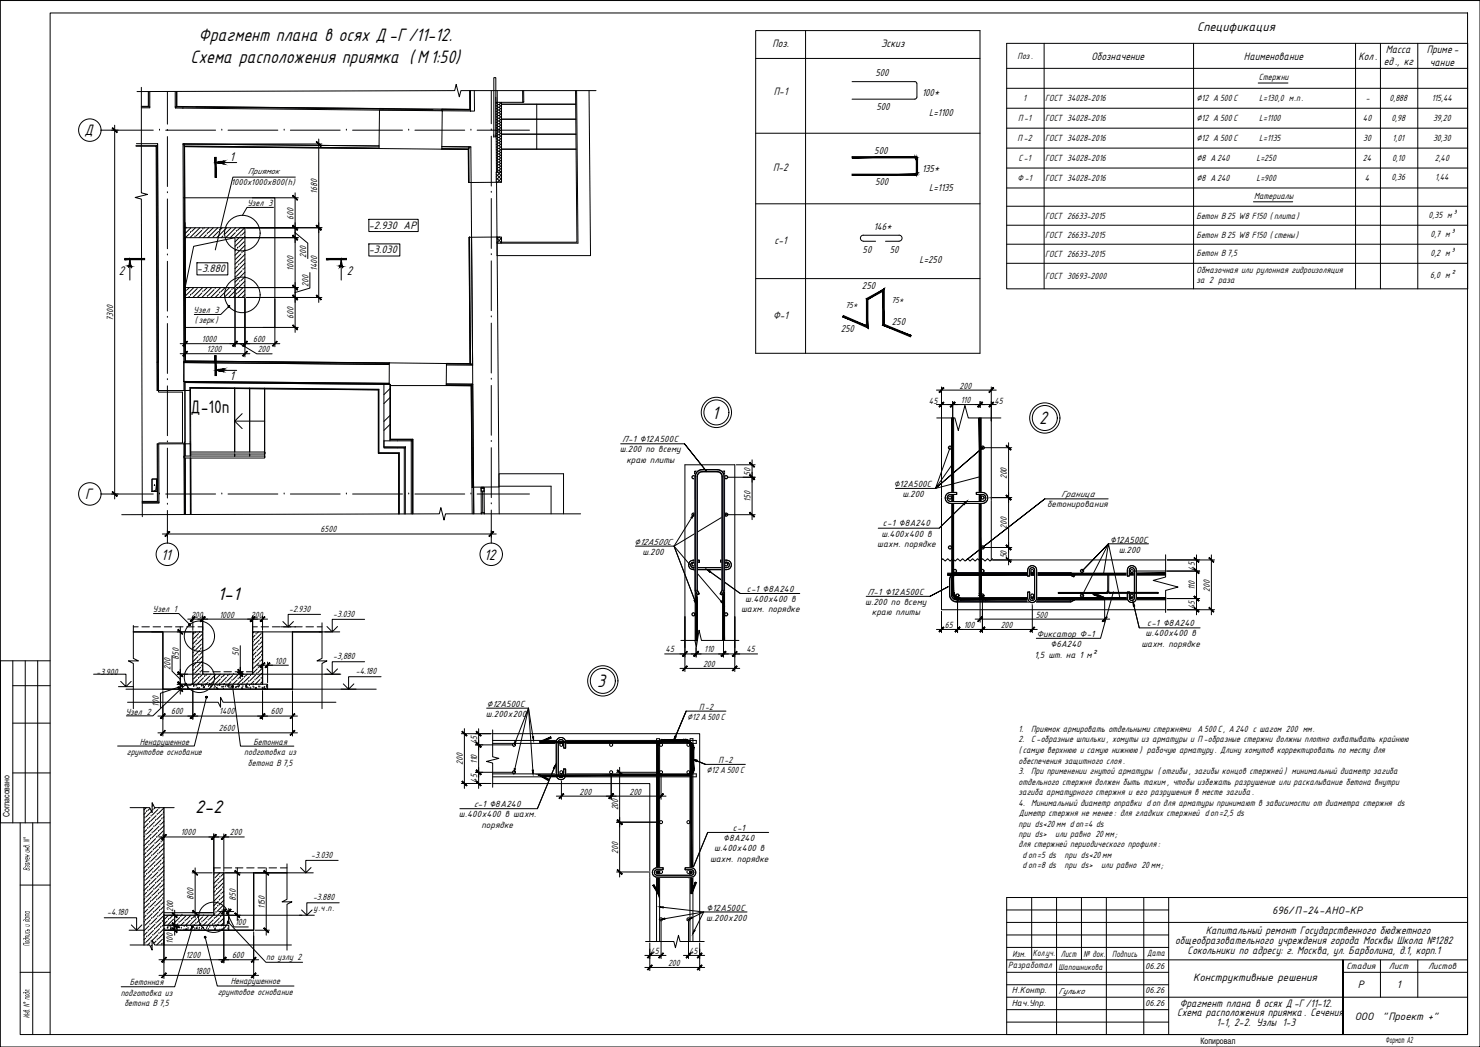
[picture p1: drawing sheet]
<svg xmlns="http://www.w3.org/2000/svg" width="594mm" height="420mm" viewBox="0 0 594 420" stroke-linecap="round" stroke-linejoin="round" font-family="sans-serif">
<defs><g id="words">
<g font-size="8">
<text x="79.7" y="16.6">Фрагмент плана в осях Д -Г/11-12.</text>
<text x="76.5" y="25.4">Схема расположения приямка ( М1:50)</text>
<text x="285.8" y="168">1</text>
<text x="417.2" y="170.3">2</text>
<text x="239.7" y="275.8">3</text>
</g>
<g font-size="7">
<text x="76.5" y="165.9">Д-10п</text>
<text x="87.3" y="240.8">1-1</text>
<text x="78.3" y="326.3">2-2</text>
</g>
<g font-size="6.7">
<text x="33.9" y="54.4">Д</text>
<text x="34.2" y="200.4">Г</text>
<text x="64.7" y="224.6">11</text>
<text x="194.4" y="224.6">12</text>
</g>
<g font-size="5.6">
<text x="480.6" y="12.6">Спецификация</text>
<text x="92.3" y="64.7">1</text>
<text x="47.8" y="110.5">2</text>
<text x="139.2" y="110.5">2</text>
<text x="92.3" y="152.7">1</text>
</g>
<g font-size="4.8">
<text x="310" y="18.9">Поз.</text>
<text x="353.7" y="18.9">Эскиз</text>
<text x="438.1" y="23.9">Обозначение</text>
<text x="499.3" y="23.9">Наименование</text>
<text x="545.3" y="23.9">Кол .</text>
<text x="556.2" y="21.1">Масса</text>
<text x="572.7" y="21.4">Приме-</text>
<text x="555.4" y="26.1">ед., кг</text>
<text x="574" y="26.4">чание</text>
<text x="310.7" y="38.3">П-1</text>
<text x="310.4" y="68.6">П-2</text>
<text x="148" y="91.7">-2.930 АР</text>
<text x="148" y="101.6">-3.030</text>
<text x="310.9" y="97.9">с-1</text>
<text x="79" y="109.2">-3.880</text>
<text x="310.4" y="128">Ф-1</text>
<text x="484" y="374.9">Капитальный ремонт Государственного бюджетного</text>
<text x="471.7" y="378.9">общеобразовательного учреждения города Москвы Школа №1282</text>
<text x="476.7" y="382.9">Сокольники по адресу: г. Москва, ул. Барболина, д.1, корп.1</text>
<text x="560.7" y="396.6">1</text>
<text x="472.5" y="407.8">Схема расположения приямка . Сечения</text>
<text x="473.6" y="403.9">Фрагмент плана в осях Д -Г /11-12.</text>
<text x="488.3" y="411.6">1-1, 2-2. Узлы 1-3</text>
</g>
<g font-size="4.7">
<text x="510.6" y="366.7">696/П-24-АНО-КР</text>
<text x="479" y="393.7">Конструктивные решения</text>
<text x="545.1" y="396.7">Р</text>
<text x="543.8" y="409.2">ООО</text>
<text x="555" y="409.2">&quot;Проект +&quot;</text>
</g>
<g font-size="4.5">
<text x="351.4" y="30.6">500</text>
<text x="370.1" y="38.6">100*</text>
<text x="351.8" y="44.2">500</text>
<text x="373" y="46.5">L=1100</text>
<text x="351" y="61.8">500</text>
<text x="370.1" y="68.9">135*</text>
<text x="351.3" y="74.3">500</text>
<text x="373" y="76.8">L=1135</text>
<text x="350.7" y="92.5">146*</text>
<text x="346.3" y="101.3">50</text>
<text x="357.1" y="101.3">50</text>
<text x="369.1" y="105.7">L=250</text>
<text x="346" y="116.1">250</text>
<text x="358" y="130.3">250</text>
<text x="337.5" y="133.3">250</text>
</g>
<g font-size="4">
<text x="408.4" y="23.7">Поз.</text>
<text x="505.3" y="32.3">Стержни</text>
<text x="410.7" y="40.7">1</text>
<text x="419.6" y="40.7">ГОСТ 34028-2016</text>
<text x="480.3" y="40.4">∅12 А 500С</text>
<text x="505.5" y="40.4">L=130,0 м.п.</text>
<text x="548.3" y="40.7">-</text>
<text x="557.8" y="40.4">0,888</text>
<text x="574.7" y="40.4">115,44</text>
<text x="408.7" y="48.7">П-1</text>
<text x="419.6" y="48.7">ГОСТ 34028-2016</text>
<text x="480.3" y="48.7">∅12 А 500С</text>
<text x="505.5" y="48.7">L=1100</text>
<text x="547.1" y="48.7">40</text>
<text x="558.5" y="48.4">0,98</text>
<text x="575.2" y="48.4">39,20</text>
<text x="408.4" y="56.7">П -2</text>
<text x="419.6" y="56.7">ГОСТ 34028-2016</text>
<text x="480.3" y="56.7">∅12 А 500С</text>
<text x="505.5" y="56.7">L=1135</text>
<text x="547.2" y="56.7">30</text>
<text x="559" y="56.4">1,01</text>
<text x="575.2" y="56.4">30,30</text>
<text x="408.8" y="64.7">С-1</text>
<text x="419.6" y="64.7">ГОСТ 34028-2016</text>
<text x="480.3" y="64.7">∅8 А240</text>
<text x="504.3" y="64.7">L=250</text>
<text x="547.1" y="64.7">24</text>
<text x="558.8" y="64.4">0,10</text>
<text x="575.9" y="64.4">2,40</text>
<text x="127.4" y="77.9" transform="rotate(-90 127.4 77.9)">1680</text>
<text x="408.4" y="72.7">Ф-1</text>
<text x="419.6" y="72.7">ГОСТ 34028-2016</text>
<text x="480.3" y="72.7">∅8 А240</text>
<text x="504.3" y="72.7">L=900</text>
<text x="547.9" y="72.7">4</text>
<text x="558.5" y="72.4">0,36</text>
<text x="576" y="72.4">1,44</text>
<text x="99.3" y="82.8">Узел 3</text>
<text x="503.4" y="80">Материалы</text>
<text x="117.8" y="88.1" transform="rotate(-90 117.8 88.1)">600</text>
<text x="419.6" y="87.8">ГОСТ 26633-2015</text>
<text x="480.3" y="87.8">Бетон В25 W8 F150 ( плита)</text>
<text x="573.4" y="87.5">0,35 м³</text>
<text x="419.6" y="95.5">ГОСТ 26633-2015</text>
<text x="480.3" y="95.5">Бетон В25 W8 F150 ( стены)</text>
<text x="574.2" y="95.2">0,7 м³</text>
<text x="123" y="103.4" transform="rotate(-90 123 103.4)">200</text>
<text x="419.6" y="103.1">ГОСТ 26633-2015</text>
<text x="480.3" y="102.8">Бетон В7,5</text>
<text x="574.2" y="102.8">0,2 м³</text>
<text x="117.8" y="108.6" transform="rotate(-90 117.8 108.6)">1000</text>
<text x="127.4" y="108.8" transform="rotate(-90 127.4 108.8)">1400</text>
<text x="419.6" y="112">ГОСТ 30693-2000</text>
<text x="480.3" y="109.6">Обмазочная или рулонная гидроизоляция</text>
<text x="480.3" y="113.7">за 2 раза</text>
<text x="574.1" y="111.8">6,0 м²</text>
<text x="123.8" y="115.2" transform="rotate(-90 123.8 115.2)">200</text>
<text x="77.7" y="125.4">Узел 3</text>
<text x="45.4" y="128.7" transform="rotate(-90 45.4 128.7)">7300</text>
<text x="78.2" y="129.8">( зерк)</text>
<text x="117.8" y="128.1" transform="rotate(-90 117.8 128.1)">600</text>
<text x="81" y="137.3">1000</text>
<text x="101.6" y="137.3">600</text>
<text x="83.1" y="141.4">1200</text>
<text x="103.4" y="141.4">200</text>
<text x="385.2" y="155.9">200</text>
<text x="385.7" y="161.8">110</text>
<text x="372.9" y="162">45</text>
<text x="399.1" y="162.1">45</text>
<text x="301.3" y="190.9" transform="rotate(-90 301.3 190.9)">50</text>
<text x="404.2" y="192.4" transform="rotate(-90 404.2 192.4)">200</text>
<text x="301.3" y="201.5" transform="rotate(-90 301.3 201.5)">150</text>
<text x="128.7" y="213.7">6500</text>
<text x="404.2" y="212.4" transform="rotate(-90 404.2 212.4)">200</text>
<text x="404.2" y="224.1" transform="rotate(-90 404.2 224.1)">50</text>
<text x="479.7" y="229" transform="rotate(-90 479.7 229)">45</text>
<text x="479.7" y="236.9" transform="rotate(-90 479.7 236.9)">110</text>
<text x="485.6" y="237.4" transform="rotate(-90 485.6 237.4)">200</text>
<text x="61.4" y="245.7">Узел 1</text>
<text x="116" y="245.8">-2.930</text>
<text x="479.7" y="244.5" transform="rotate(-90 479.7 244.5)">45</text>
<text x="76.7" y="247.8">200</text>
<text x="88.1" y="247.8">1000</text>
<text x="100.7" y="247.8">200</text>
<text x="133.7" y="247.8">-3.030</text>
<text x="379.2" y="252">65</text>
<text x="386.9" y="252">100</text>
<text x="401.7" y="252">200</text>
<text x="415.7" y="247.8">500</text>
<text x="95.9" y="263.3" transform="rotate(-90 95.9 263.3)">50</text>
<text x="267.2" y="261.8">45</text>
<text x="282.7" y="261.8">110</text>
<text x="299.6" y="261.8">45</text>
<text x="68.4" y="268.9" transform="rotate(-90 68.4 268.9)">200</text>
<text x="71.7" y="264.8" transform="rotate(-90 71.7 264.8)">850</text>
<text x="110.4" y="266.3">100</text>
<text x="133.7" y="264.5">-3,880</text>
<text x="282.2" y="267.6">200</text>
<text x="38.7" y="270.8">-3.900</text>
<text x="142.8" y="270.6">-4.180</text>
<text x="50.5" y="286.8">Узел 2</text>
<text x="63.8" y="283.5" transform="rotate(-90 63.8 283.5)">100</text>
<text x="68.7" y="286.7">600</text>
<text x="88" y="286.7">1400</text>
<text x="108.7" y="286.7">600</text>
<text x="280.6" y="284.9">П-2</text>
<text x="87.9" y="293.5">2600</text>
<text x="275.9" y="289.1">∅12 А500 С</text>
<text x="408.9" y="293.7">1.</text>
<text x="413.9" y="293.7">Приямок армировать отдельными стержнями А 500 С, А 240 с шагом 200 мм.</text>
<text x="56.1" y="298.9">Ненарушенное</text>
<text x="101.7" y="298.9">Бетонная</text>
<text x="191.5" y="298.7" transform="rotate(-90 191.5 298.7)">45</text>
<text x="408.9" y="297.9">2. С-образные шпильки, хомуты из арматуры и П-образные стержни должны плотно охватывать крайнюю</text>
<text x="50.9" y="303">грунтовое основание</text>
<text x="98.1" y="303.1">подготовка из</text>
<text x="409" y="302.2">( самую верхнюю и самую нижнюю ) рабочую арматуру . Длину хомутов корректировать по месту для</text>
<text x="99.5" y="307.3">бетона В7,5</text>
<text x="185.8" y="307.1" transform="rotate(-90 185.8 307.1)">200</text>
<text x="191.5" y="306.7" transform="rotate(-90 191.5 306.7)">110</text>
<text x="283.6" y="310.4">∅12 А500 С</text>
<text x="288.3" y="306.2">П-2</text>
<text x="408.9" y="306.5">обеспечения защитного слоя .</text>
<text x="408.9" y="310.7">3. При применении гнутой арматуры ( отгибы, загибы концов стержней ) минимальный диаметр загиба</text>
<text x="191.5" y="314.2" transform="rotate(-90 191.5 314.2)">45</text>
<text x="408.9" y="315">отдельного стержня должен быть таким , чтобы избежать разрушение или раскалывание бетона внутри</text>
<text x="232.6" y="318.9">200</text>
<text x="252.7" y="318.9">200</text>
<text x="408.9" y="319.2">загиба арматурного стержня и его разрушения в месте загиба .</text>
<text x="408.9" y="323.4">4. Минимальный диаметр оправки dоп для арматуры принимают в зависимости от диаметра стержня ds</text>
<text x="248.1" y="325.2" transform="rotate(-90 248.1 325.2)">200</text>
<text x="409" y="327.5">Диметр стержня не менее: для гладких стержней dоп=2,5 ds</text>
<text x="72.6" y="335.2">1000</text>
<text x="92.3" y="335.2">200</text>
<text x="408.9" y="331.7">при ds&lt;20 мм dоп=4 ds</text>
<text x="408.9" y="335.9">при ds&gt;</text>
<text x="423.5" y="335.9">или равно 20 мм;</text>
<text x="408.9" y="340">для стержней периодического профиля :</text>
<text x="124.9" y="344.5">-3.030</text>
<text x="248.1" y="342.6" transform="rotate(-90 248.1 342.6)">200</text>
<text x="410.4" y="344.2">d оп=5 ds</text>
<text x="427.3" y="344.2">при ds&lt;20 мм</text>
<text x="410.4" y="348.4">dоп=8 ds</text>
<text x="427.3" y="348.4">при ds&gt;</text>
<text x="442" y="348.4">или равно 20 мм;</text>
<text x="77.7" y="361" transform="rotate(-90 77.7 361)">800</text>
<text x="94.6" y="361.5" transform="rotate(-90 94.6 361.5)">850</text>
<text x="106.3" y="364.8" transform="rotate(-90 106.3 364.8)">1150</text>
<text x="125.7" y="361.2">-3.880</text>
<text x="125.9" y="365.5">у.ч.п.</text>
<text x="43" y="367.3">-4.180</text>
<text x="69.5" y="366.1" transform="rotate(-90 69.5 366.1)">200</text>
<text x="94.3" y="371.3">100</text>
<text x="69.4" y="378.8" transform="rotate(-90 69.4 378.8)">100</text>
<text x="261.1" y="382.8">45</text>
<text x="276.6" y="382.8">45</text>
<text x="74.6" y="384.5">1200</text>
<text x="93.1" y="384.5">600</text>
<text x="106.9" y="385.4">по узлу 2</text>
<text x="268.2" y="387.6">200</text>
<text x="52.1" y="395.5">Бетонная</text>
<text x="78.4" y="390.8">1800</text>
<text x="92.6" y="394.9">Ненарушенное</text>
<text x="48.4" y="399.7">подготовка из</text>
<text x="87.4" y="399.1">грунтовое основание</text>
<text x="49.9" y="403.8">бетона В7,5</text>
</g>
<g font-size="3.9">
<text x="339.4" y="123.7">75*</text>
<text x="357.9" y="121.7">75*</text>
<text x="249.7" y="177.3">П-1 ∅12А500С</text>
<text x="248.8" y="181.5">ш.200 по всему</text>
<text x="251.4" y="185.7">краю плиты</text>
<text x="358.8" y="195.5">∅12А500С</text>
<text x="362.3" y="199.6">ш.200</text>
<text x="420.3" y="203.6">бетонирования</text>
<text x="425.9" y="199.4">Граница</text>
<text x="353.8" y="215.4">ш.400х400 в</text>
<text x="354.4" y="211.2">с-1 ∅8А240</text>
<text x="254.5" y="218.7">∅12А500С</text>
<text x="352.1" y="219.5">шахм. порядке</text>
<text x="445.6" y="217.7">∅12А500С</text>
<text x="449.1" y="221.9">ш.200</text>
<text x="257.9" y="222.8">ш.200</text>
<text x="299.7" y="237.4">с-1 ∅8А240</text>
<text x="348.2" y="238.6">П-1 ∅12А500С</text>
<text x="297.5" y="245.8">шахм. порядке</text>
<text x="299.1" y="241.6">ш.400х400 в</text>
<text x="347.3" y="242.7">ш.200 по всему</text>
<text x="350" y="246.9">краю плиты</text>
<text x="460.5" y="251.2">с-1 ∅8А240</text>
<text x="416.2" y="255.7">Фиксатор Ф-1</text>
<text x="459.8" y="255.4">ш.400х400 в</text>
<text x="415.2" y="264">1,5 шт. на 1 м²</text>
<text x="421.7" y="259.8">∅6А240</text>
<text x="458.2" y="259.5">шахм. порядке</text>
<text x="195" y="287.8">ш.200х200</text>
<text x="195.2" y="283.7">∅12А500С</text>
<text x="190.1" y="323.8">с-1 ∅8А240</text>
<text x="184.2" y="328">ш.400х400 в шахм.</text>
<text x="193.3" y="332.1">порядке</text>
<text x="294.1" y="333.3">с-1</text>
<text x="11.9" y="339.3" transform="rotate(-90 11.9 339.3)">. N°</text>
<text x="286.7" y="341.6">ш.400х400 в</text>
<text x="290.3" y="337.5">∅8А240</text>
<text x="285" y="345.8">шахм. порядке</text>
<text x="11.9" y="349.5" transform="rotate(-90 11.9 349.5)">Взамен инв</text>
<text x="283.6" y="365.5">∅12А500С</text>
<text x="283.4" y="369.7">ш.200х200</text>
<text x="11.9" y="379.8" transform="rotate(-90 11.9 379.8)">Подпись и дата</text>
<text x="406.4" y="383.9">Изм.</text>
<text x="414.6" y="383.5">Колуч.</text>
<text x="419.3" y="383.5">.</text>
<text x="425.8" y="383.9">Лист</text>
<text x="434.9" y="383.9">№ док.</text>
<text x="446.5" y="383.9">Подпись</text>
<text x="460.5" y="383.8">Дата</text>
<text x="404.7" y="388.5">Разработал</text>
<text x="540.5" y="388.9">Стадия</text>
<text x="557.5" y="388.9">Лист</text>
<text x="573.2" y="388.9">Листов</text>
<text x="406.1" y="398.6">Н.Контр.</text>
<text x="406.1" y="403.6">Нач.Упр.</text>
<text x="11.9" y="408.6" transform="rotate(-90 11.9 408.6)">Инв . N° подл .</text>
<text x="556.1" y="418.5">Формат А2</text>
</g>
<g font-size="3.7">
<text x="99.5" y="70">Приямок</text>
<text x="92.8" y="74.4">1000х1000х800(h)</text>
<text x="424.9" y="389.1">Шапошникова</text>
<text x="459.7" y="388.7">06.26</text>
<text x="424.9" y="398.8">Гулько</text>
<text x="459.7" y="398.7">06.26</text>
<text x="459.7" y="403.6">06.26</text>
</g>
<g font-size="3.5">
<text x="3.9" y="328" transform="rotate(-90 3.9 328)">Согласовано</text>
<text x="481.9" y="419">Копировал</text>
</g>
</g></defs>
<path d="M53.5 253.6h11.9v23h52v-23h11.9M77.4 253.6h4v17h20v-17h4v21h-28zM57.8 324.1v55.1M65.8 324.1v55.1M115.2 350.3h-13.4v23h-36M65.8 367.3h20v-17h4v21h-24" fill="none" stroke="#000" stroke-width=".51"/>
<g fill="none" stroke="#000" stroke-width=".4">
<path d="M77.7 254.5h.1M78.3 259.2l-.9 .9M78.6 253.6l-.5 .4M78.8 258.7h.1M79 256.8l-1.6 1.6M79.4 256.3h.1M79.7 254.3l-2.3 2.2M80.1 253.8h.1M80.8 258.5l-2.3 2.3M81.3 258.1h.1M81.4 254.3l-1.5 1.5M81.4 256.2l-2.2 2.1"/>
<path d="M81.4 259.8l-.4 .3M101.4 259.4h.1M101.7 257.4l-.3 .3M102 253.6l-.6 .5M102.1 257h.1M102.4 254.9l-1 1M102.8 254.5h.1M103.5 259.2l-2.1 2.1M103.7 253.6l-.4 .4M103.9 258.7h.1M104.2 256.8l-2.3 2.2M104.6 256.3h.1"/>
<path d="M104.8 254.3l-2.2 2.2M105.3 253.8h.1M105.4 255.5l-.4 .3M105.4 257.3l-1 1M105.4 259.1l-1.7 1.7M77.4 263.7h.1M77.4 270.9h.1M77.7 261.7l-.3 .3M77.9 270.4h.1M78.1 261.2h.1M78.1 268.4l-.7 .7M78.5 268h.1"/>
<path d="M78.8 265.9l-1.4 1.4M79.2 265.5h.1M79.2 272.7l-1.8 1.8M79.4 263.5l-2 2.1M79.7 272.2h.1M79.9 263h.1M79.9 270.2l-2.2 2.3M80.1 261l-2.2 2.2M80.4 269.7h.1M80.6 260.6h.1M80.6 267.8l-2.3 2.2M81 267.3h.1"/>
<path d="M81 274.5l-.1 .1M81.3 265.3l-2.3 2.2M81.4 261.5l-1 1.1M81.4 263.3l-1.7 1.7M81.4 268.7l-.6 .6M81.4 270.5l-1.3 1.3M81.5 274h.1M81.7 272l-2.3 2.2M82.1 271.6h.1M83.1 270.6l-.5 .5M83.5 273.8l-.8 .8M84 273.3h.1"/>
<path d="M84.2 271.3l-2.3 2.3M84.6 270.9h.1M86 273.1l-1.5 1.5M86.4 272.7h.1M86.6 270.6l-2.2 2.3M88.2 274.5h.1M88.4 272.5l-2.1 2.1M88.5 270.6l-1.7 1.6M88.9 272h.1M90.2 274.2l-.3 .4M90.3 270.6l-1 1M90.7 273.8h.1"/>
<path d="M90.9 271.8l-2.2 2.2M91.4 271.3h.1M92.1 270.6l-.3 .3M92.7 273.6l-1 1M93.1 273.1h.1M93.4 271.1l-2.3 2.2M93.8 270.6h.1M95.2 272.9l-1.7 1.7M95.6 272.5h.1M95.7 270.6l-2.1 2.1M97.4 274.2h.1M97.5 270.6l-1.4 1.4"/>
<path d="M97.6 272.2l-2.2 2.3M98.1 271.8h.1M99.3 270.6l-.8 .7M99.5 274l-.6 .6M99.9 273.6h.1M100.1 271.6l-2.3 2.2M100.6 271.1h.1M101.1 270.6h-.1M101.4 266.6v.1M101.9 266.1h.1M101.9 273.3l-1.2 1.3M102.1 264.2l-.7 .7"/>
<path d="M102.4 272.9h.1M102.6 263.7h.1M102.6 270.9l-2.3 2.2M102.8 261.7l-1.4 1.4M103.1 270.4h.1M103.3 261.2h.1M103.3 268.4l-1.9 1.9M103.7 268h.1M103.9 265.9l-2.2 2.3M104.4 265.5h.1M104.4 272.7l-1.9 1.9M104.6 263.5l-2.2 2.2"/>
<path d="M104.8 272.2h.1M105 263h.1M105 270.2l-2.2 2.3M105.3 261l-2.2 2.2M105.4 264.5l-.6 .5M105.4 266.3l-1.2 1.2M105.4 268.1l-1.9 1.9M105.4 271.7l-.1 .1M105.4 273.5l-.8 .7M58 337.4h.1M58.2 328.2h.1M58.2 335.4l-.4 .4"/>
<path d="M58.4 326.2l-.6 .6M58.6 334.9h.1M58.7 324.1l-.9 .9M58.9 325.8h.1M58.9 333l-1.1 1M59.3 332.5h.1M59.3 339.7l-1.5 1.5M59.5 330.5l-1.7 1.7M59.8 339.2h.1M60 330h.1M60 337.2l-2.2 2.2M60.2 324.4l-.9 .9"/>
<path d="M60.2 328l-2.2 2.2M60.4 336.8h.1M60.7 327.5h.1M60.7 334.7l-2.3 2.3M60.8 325.6l-2.2 2.2M61.1 334.3h.1M61.4 325.1h.1M61.4 332.3l-2.3 2.2M61.6 323.1l-.5 .5M61.8 331.8h.1M61.8 339l-2.3 2.2M62 329.8l-2.2 2.2"/>
<path d="M62.2 338.5h.1M62.3 324.1l-.5 .5M62.5 329.4h.1M62.5 336.6l-2.3 2.2M62.7 327.3l-2.3 2.3M62.9 336.1h.1M63.1 326.9h.1M63.1 334.1l-2.2 2.2M63.3 324.9l-2.2 2.2M63.6 333.6h.1M63.8 324.4h.1M63.8 331.6l-2.2 2.2"/>
<path d="M64.3 331.1h.1M64.3 338.3l-2.3 2.3M64.5 329.1l-2.3 2.3M64.7 337.9h.1M65 328.7h.1M65 335.9l-2.3 2.2M65.2 326.6l-2.3 2.3M65.4 335.4h.1M65.6 326.2h.1M65.6 333.4l-2.3 2.2M65.8 324.2l-2.2 2.2M65.8 327.8l-.4 .4"/>
<path d="M65.8 329.6l-1.1 1.1M65.8 331.4l-1.8 1.8M65.8 336.8l-.6 .6M65.8 338.6l-1.3 1.3M58 344.6l-.2 .2M58.2 353.4h.1M58.4 344.2h.1M58.4 351.4l-.6 .6M58.6 342.1l-.8 .9M58.9 350.9h.1M58.9 358.1l-1.1 1.1M59.1 341.7h.1"/>
<path d="M59.1 348.9l-1.3 1.3M59.3 357.6h.1M59.5 348.4h.1M59.5 355.6l-1.7 1.7M59.8 346.4l-2 2M60 355.2h.1M60.2 345.9h.1M60.2 353.1l-2.2 2.3M60.4 344l-2.2 2.2M60.7 352.7h.1M60.7 359.9l-2.3 2.2M60.9 343.5h.1"/>
<path d="M60.9 350.7l-2.3 2.2M61.1 359.5h.1M61.1 341.5l-2.2 2.2M61.4 350.2h.1M61.4 357.4l-2.3 2.3M61.6 341h.1M61.6 348.2l-2.3 2.2M61.8 357h.1M62 347.8h.1M62 355l-2.2 2.2M62.2 345.7l-2.2 2.3M62.5 354.5h.1"/>
<path d="M62.7 345.3h.1M62.7 352.5l-2.3 2.2M62.9 343.3l-2.2 2.2M63.1 352h.1M63.1 359.2l-2.2 2.2M63.3 342.8h.1M63.3 350l-2.2 2.3M63.6 358.8h.1M63.6 340.8l-2.2 2.2M63.8 349.5h.1M63.8 356.7l-2.2 2.3M64 340.4h.1"/>
<path d="M64 347.5l-2.2 2.3M64.3 356.3h.1M64.5 347.1h.1M64.5 354.3l-2.3 2.2M64.7 345.1l-2.2 2.2M65 353.8h.1M65.2 344.6h.1M65.2 351.8l-2.3 2.2M65.4 342.6l-2.3 2.2M65.6 351.4h.1M65.6 358.5l-2.3 2.3M65.8 340.4l-2 1.9"/>
<path d="M65.8 344l-.2 .2M65.8 345.7l-.8 .9M65.8 347.6l-1.5 1.5M65.8 349.3l-2.2 2.3M65.8 352.9l-.4 .5M65.8 354.8l-1.1 1.1M65.8 356.5l-1.8 1.8M86 350.7l-.2 .2M86.3 359.5h.1M86.5 357.4l-.7 .7M86.9 357h.1M87.2 355l-1.4 1.3"/>
<path d="M87.6 354.5h.1M87.9 352.5l-2.1 2M88.2 350.3l-1.9 2M88.3 352h.1M88.3 359.2l-2.3 2.2M88.7 358.8h.1M89 356.7l-2.3 2.3M89.4 356.3h.1M89.6 354.3l-2.2 2.2M89.8 350.5l-1.1 1.1M89.8 352.3l-1.7 1.7M89.8 357.7l-.6 .6"/>
<path d="M89.8 359.5l-1.3 1.3M58 362.6h.1M58 369.8l-.2 .1M58.2 378.5h.1M58.2 360.6l-.4 .3M58.4 369.3h.1M58.4 376.5l-.6 .6M58.6 360.1h.1M58.6 367.3l-.8 .8M58.9 376h.1M59.1 366.9h.1M59.1 374l-1.3 1.3"/>
<path d="M59.3 364.8l-1.5 1.5M59.5 373.6h.1M59.8 364.4h.1M59.8 371.6l-2 1.9M60 362.4l-2.2 2.1M60.2 371.1h.1M60.2 378.3l-.9 .9M60.4 361.9h.1M60.4 369.1l-2.2 2.2M60.7 377.9h.1M60.9 368.6h.1M60.9 375.8l-2.3 2.3"/>
<path d="M61.1 379.3l-.7 .6M61.1 366.6l-2.2 2.3M61.4 375.4h.1M61.6 366.2h.1M61.6 373.4l-2.3 2.2M61.8 364.2l-2.3 2.2M62 372.9h.1M62.2 363.7h.1M62.2 370.9l-2.2 2.2M62.5 361.7l-2.3 2.2M62.7 370.5h.1M62.7 377.6l-1 1"/>
<path d="M62.9 361.2h.1M62.9 368.4l-2.2 2.3M63.1 377.2h.1M63.3 368h.1M63.3 375.2l-2.2 2.2M63.6 365.9l-2.2 2.3M63.8 374.7h.1M64 365.5h.1M64 372.7l-2.2 2.2M64.3 363.5l-2.3 2.2M64.5 372.2h.1M64.7 363.1h.1"/>
<path d="M64.7 370.2l-2.2 2.2M65 379h.1M65 361l-2.3 2.3M65.2 369.8h.1M65.2 376.9l-2.3 2.3M65.4 360.6h.1M65.4 367.7l-2.3 2.3M65.6 376.5h.1M65.8 361.9l-.6 .7M65.8 363.7l-1.3 1.3M65.8 365.5l-2 2M65.8 372.7l-1.5 1.6"/>
<path d="M65.8 374.5l-2.2 2.2M65.8 378.1l-.4 .4M65.8 367.3h.1M67.2 369.5l-2.2 2.3M67.6 369.1h.1M67.7 367.3l-2.1 2M69.4 370.9h.1M69.4 367.3l-1.3 1.3M69.7 368.9l-2.3 2.2M70.1 368.4h.1M71.2 367.3l-.7 .7M71.4 370.7l-.6 .6"/>
<path d="M71.9 370.2h.1M72.1 368.2l-2.2 2.3M72.6 367.7h.1M73 367.3h.1M73.9 370l-1.3 1.3M74.4 369.5h.1M74.6 367.5l-2.2 2.3M76.4 369.3l-2 2M76.6 367.3l-1.8 1.8M76.8 368.9h.1M78.2 371.1l-.2 .2M78.4 367.3l-1.1 1.1"/>
<path d="M78.6 370.7h.1M78.8 368.6l-2.2 2.3M79.3 368.2h.1M80.2 367.3l-.4 .4M80.7 370.5l-.9 .8M81.1 370h.1M81.3 368l-2.2 2.2M81.8 367.5h.1M83.1 369.8l-1.5 1.5M83.6 369.3h.1M83.8 367.3l-2.3 2.2M85.4 371.1h.1"/>
<path d="M85.6 367.3l-1.6 1.6M85.6 369.1l-2.2 2.2M86 368.6h.1M86.3 366.6l-.5 .5M86.7 366.2h.1M86.9 364.2l-1.1 1.1M87.4 363.7h.1M87.4 370.9l-.4 .4M87.6 361.7l-1.8 1.8M87.9 370.5h.1M88.1 361.2h.1M88.1 368.4l-2.3 2.3"/>
<path d="M88.5 368h.1M88.7 365.9l-2.2 2.3M89.2 365.5h.1M89.4 363.5l-2.2 2.2M89.8 361.3l-1.9 2M89.8 364.9l-.2 .1M89.8 366.6l-.8 .9M89.8 368.5l-1.5 1.5M89.8 370.2l-1 1.1M61.1 381l-.1 .1"/>
</g>
<g fill="none" stroke="#000" stroke-width=".4">
<path d="M75.5 275.2h.1M76.2 274.7v.5M76.7 274.6l-.4 .4M76.8 274.9h.1M77.1 274.6h.1M77.7 275.5h.1M77.8 275.4h.1M78.2 275.3h.1M78.8 274.6v.1M79 275.3h.1M79 276.5h.1M79.3 276.3h.1"/>
<path d="M79.4 274.6h.1M79.9 274.7h.1M79.9 276.3v.3l-.3-.2M80.2 275.9l-.4 .2M80.7 274.9h.1M80.9 275h.1M81 275.4h.1M81.3 275.1h.5M81.6 275.5v.5M81.9 275.9h.1M82 276h.1M82.1 275.5l-.4 .4"/>
<path d="M82.4 274.7v.3M82.6 274.8h.1M83.7 275.5h.1M84 276.5h.1M84.1 274.6h.1M84.2 274.6l-.1 .4-.2-.2M84.4 274.6h.4M84.6 275.5h.1M84.9 275.5h.1M85.3 274.9h.1M86 276.2h.1M86 275l.1 .3"/>
<path d="M86.4 275.6h.1M86.8 275.9l.4 .1M87 276.4l.1 .2M87.2 275.2h.1M87.4 276.3l-.3 .1M87.5 276.3l-.2 .3M87.9 275h.1M88 275h.1M88.1 274.9h.3M88.3 274.6l-.2 .3M89.1 275.7h.1M89.2 275.8h.1"/>
<path d="M89.6 275.4l.1 .3M89.7 276.6h.1M89.7 274.9h.1M90.4 275.6h.1M90.7 275.2h.1M91.5 275v.4l-.3-.2M91.7 274.7l-.3 .1M91.8 275.8h.1M92 274.9l-.2 .3 .2 .1M92.3 276.2h.1M92.3 275.4h.1M92.8 276.3h.1"/>
<path d="M93.3 275.7l.1 .3M93.4 275.3h.1M94.5 276h.1M94.9 275.8h.1M95.4 275.5h.3M95.6 275h.1M95.6 275.2l-.2 .3M95.7 275.8h.1M96.2 275.4h.1M96.8 274.8h.1M96.9 276l.1 .3M97.2 276.1h.1"/>
<path d="M97.4 276.5h.1M97.5 275.5h.1M98.7 275.3h.1M98.8 275.5l-.1 .3-.2-.2M98.9 275.5h.1M99 275.8l.3 .1M99 275.1l-.3 .1M99.3 275.5l-.3 .3M99.9 276.2h.1M100.1 275.1h.1M100.6 276.3v.3M100.6 276.1h.1"/>
<path d="M101.6 275.6h.1M101.7 274.7h.1M101.9 275.9h.1M102.6 276.3h.1M102.7 276.4h.1M102.8 274.7h.1M102.9 275.8l-.2 .3 .3 .1M103.9 275.7h.1M104.3 275.7h.1M105.3 276.1h.1M105.3 276.4h.1M105.8 276l.3 .2"/>
<path d="M106.1 275.8l-.1 .4M106.3 275.5l-.3 .1M106.6 276.2l-.3 .3h.3M107 275.8h.1M107 275.3h.1M66.1 372.9h.1M67.4 372.2h.1M67.4 372.1l-.3 .3h.3M67.7 373.2l-.2 .1M67.8 371.7h.1M68.4 372.9h.1M68.6 372.2h.1"/>
<path d="M68.7 372.6h.1M68.7 372.9v.3M69.1 372.9h.1M69.5 372l.4 .1M69.7 372.4l.1 .6M69.8 372h.1M70.1 372.4h.1M70.3 372.4l-.4 .4M71 372.4l-.2 .3h.2M71.1 373h.1M71.3 372.2h.1M71.4 372.1l.3 .2"/>
<path d="M71.7 371.7h.1M71.8 371.9l-.2 .3M71.9 371.6l-.3 .1M72 372.4h.1M72.3 373.2v.1M72.8 372.5h.1M73.8 373.2h.1M73.9 371.8h.1M74.6 372.7l-.2 .3 .3 .1M74.9 373.1h.1M74.9 372.8l.5 .1M74.9 371.3h.1"/>
<path d="M75 371.9h.1M75.5 372.6h.1M75.7 373.3h.1M76.4 373.2h.1M76.5 371.5h.1M76.6 373.3h.1M76.8 372.9h.1M77.9 371.3h.1M78.2 372.7h.1M78.3 373l-.2 .3M79.1 372.8h.1M79.1 372.4l-.1 .3-.3-.2"/>
<path d="M79.3 372l-.4 .1M79.9 373.1h.1M80 372.4h.1M80.9 372.8h.1M81.3 372.3h.1M81.7 372.4h.1M82.9 372.6h.1M83.2 372h.1M83.6 372.9h.1M84.2 372.1h.1M85.8 372.1h.1M86 372.9l.3 .2"/>
<path d="M86.3 373h.1M86.4 372.7l-.2 .3M86.4 371.6h.1M86.5 372.4l-.3 .1M86.9 371.7h.1M87.7 371.4h.1M88.3 373.2h.1M88.8 371.6h.1M89 373.2h.1M89.4 373.1h.1M89.5 371.4h.1M90.3 371.3h.3"/>
<path d="M91.5 372.8h.1M91.8 373.3h.1"/>
</g>
<g fill="none" stroke="#000" stroke-width=".4">
<path d="M53.5 251v13.2l2.1 1h-4.1l2 1v18.2M60.9 253.6h16.5M75.4 248.5h32M77.4 247.2v5.7M81.4 247.2v5.7M101.4 247.2v5.7M105.4 253.6h12M105.4 247.2v5.7M129.3 249.9v14.3l-2.1 1h4l-1.9 1v18.2M65.4 277.2v18.2M77.4 274.6h-2v2M77.4 277.2v11.4"/>
<path d="M105.4 274.6h2v2h-2M105.4 277.2v11.4M117.4 277.2v18.2M51.2 281.8h36.4l.9 2v-4l1 2h45.3M63.4 287.4h56M63.4 294.1h56M52.2 324.1h7.9l1 2v-4l1 2h7.8M63.8 335.9h34.3M65.8 334.6v1.1M85.8 334.6v15.1M89.8 334.6v15.1M77.1 350.3h8.1"/>
<path d="M78.3 348.3v20M89.8 350.3h12M102.5 350.3h5.6M106.9 348.3v27M115.2 346.7v14.2l-2 1h4l-2 1v18.4M52.2 379.2h7.9l1 2.1v-4.1l1 2h54.9M65.8 366.3h20M65.8 373.9v18.8M89.8 371.3h2v2M89.8 371.9v14.5M101.8 373.9v18.8M102.5 373.3h5.6"/>
<path d="M63.8 385.1h40M63.8 391.4h40"/>
</g>
<!-- layer: S-STRS -->
<g fill="none" stroke="#000" stroke-width=".4">
<path d="M53.5 251.5h2M57 251.5h3M61.4 251.5h3M66 251.5h3M70.5 251.5h3M74.9 251.5h3M79.5 251.5h1.9v2.1M103.3 251.5h-1.9v2.1M104.8 251.5h3M109.3 251.5h3M113.8 251.5h3M118.3 251.5h3"/>
<path d="M122.8 251.5h3M127.3 251.5h2M81.4 269.6h2.5M85.4 269.6h3M89.9 269.6h3M94.4 269.6h3M98.9 269.6h2.5M85.8 348.3h2.7M90 348.3h3M94.5 348.3h3M99 348.3h3M103.5 348.3h3"/>
<path d="M108 348.3h3M112.5 348.3h2.7"/>
</g>
<!-- layer: 0 -->
<g fill="#000" stroke="#000" stroke-width=".4">
<path d="M45.1 51.4l1.7 1.8 .2-.2zM45.1 51.4l.2-.1 1.7 1.7z"/>
<path d="M127 57l1.7 1.8 .3-.2zM127 57l.2-.2 1.8 1.8z"/>
<path d="M117.7 94.4l-.2 .2 1.9 1.6zM117.5 94.6l1.9 1.6-.1 .2z"/>
<path d="M117.5 90.6l1.9 1.6-1.7-1.8zM117.5 90.6l1.9 1.6-.1 .2z"/>
<path d="M117.5 94.6l1.8 1.8 .1-.2zM117.5 94.6l.2-.2 1.7 1.8z"/>
<path d="M117.5 90.6l1.8 1.8 .1-.2zM117.5 90.6l.2-.2 1.7 1.8z"/>
<path d="M117.5 78.6l1.8 1.7 .1-.1zM117.5 78.6l.2-.2 1.7 1.8z"/>
<path d="M127 90.6l2 1.6-1.8-1.8zM127 90.6l2 1.6-.3 .2z"/>
<path d="M127 90.6l1.7 1.8 .3-.2zM127 90.6l.2-.2 1.8 1.8z"/>
<path d="M117.5 118.6l1.9 1.6-1.7-1.8zM117.5 118.6l1.9 1.6-.1 .2z"/>
<path d="M117.7 114.4l-.2 .2 1.9 1.6zM117.5 114.6l1.9 1.6-.1 .2z"/>
<path d="M117.5 114.6l1.8 1.8 .1-.2zM117.5 114.6l.2-.2 1.7 1.8z"/>
<path d="M127 118.6l2 1.6-1.8-1.8zM127 118.6l2 1.6-.3 .2z"/>
<path d="M75.1 136.9l-1.6 2 1.8-1.8zM75.1 136.9l-1.6 2-.2-.2z"/>
<path d="M91.7 123v.2l.2-.2zM91.9 123l-.2 .2zM91.9 123l.2 .2z"/>
<path d="M91.9 122.8v.2zM91.7 122.8l.2 .2zM91.7 122.8l.2 .2z"/>
<path d="M91.9 123l.2 .2zM91.9 123l.2-.2z"/>
<path d="M95.1 136.9l-1.7 1.8 .1 .2zM95.1 136.9l.2 .2-1.8 1.8z"/>
<path d="M95.1 136.9l-1.6 2 1.8-1.8zM95.1 136.9l-1.6 2-.1-.2z"/>
<path d="M99.1 136.9l-1.8 1.8 .3 .2zM99.1 136.9l.2 .2-1.7 1.8z"/>
<path d="M99.1 136.9l-1.5 2 1.7-1.8zM99.1 136.9l-1.5 2-.3-.2z"/>
<path d="M111.1 136.9l-1.7 1.8 .1 .2zM111.1 136.9l.2 .2-1.8 1.8z"/>
<path d="M117.7 130.4l-.2 .2 1.9 1.6zM117.5 130.6l1.9 1.6-.1 .2z"/>
<path d="M117.5 118.6l1.8 1.8 .1-.2zM117.5 118.6l.2-.2 1.7 1.8z"/>
<path d="M75.1 141l-1.6 1.9 1.8-1.7zM73.3 142.7l1.8-1.7-1.6 1.9z"/>
<path d="M97.3 142.7l.3 .2 1.5-1.9zM99.1 141l.2 .2-1.7 1.7z"/>
<path d="M378.7 155.5l-1.6 2 1.8-1.8zM378.7 155.5l-1.6 2-.2-.2z"/>
<path d="M396.9 157.3l.2 .2 1.6-2zM398.7 155.5l.2 .2-1.8 1.8z"/>
<path d="M378.7 161.4l-1.6 1.9 1.8-1.7zM378.7 161.4l-1.6 1.9-.2-.1z"/>
<path d="M381.4 163.2l.2 .1 1.6-1.9zM383.2 161.4l.2 .2-1.8 1.7z"/>
<path d="M383.2 161.4l-1.6 1.9 1.8-1.7zM383.2 161.4l-1.6 1.9-.2-.1z"/>
<path d="M394.2 161.4l-1.8 1.8 .2 .1zM394.2 161.4l.2 .2-1.8 1.7z"/>
<path d="M394.2 161.4l-1.6 1.9 1.8-1.7zM394.2 161.4l-1.6 1.9-.2-.1z"/>
<path d="M396.9 163.2l.2 .1 1.6-1.9zM398.7 161.4l.2 .2-1.8 1.7z"/>
<path d="M45.1 197.4l1.9 1.7-1.7-1.8zM45.1 197.4l1.9 1.7-.2 .1z"/>
<path d="M300.9 190.7l2 1.6-1.8-1.8zM300.9 190.7l2 1.6-.2 .2z"/>
<path d="M300.9 190.7l1.8 1.8 .2-.2zM300.9 190.7l.2-.2 1.8 1.8z"/>
<path d="M300.9 185.7l1.8 1.8 .2-.2zM300.9 185.7l.2-.2 1.8 1.8z"/>
<path d="M404 198.7l-.1 .2 1.9 1.6zM403.9 198.9l1.9 1.6-.1 .2z"/>
<path d="M403.9 178.9l1.8 1.7 .1-.1zM404 178.7l1.8 1.8-1.9-1.6z"/>
<path d="M68 213.3l-1.6 2 1.8-1.8zM68 213.3l-1.6 2-.2-.2z"/>
<path d="M196.2 215.1l.2 .2 1.6-2zM198 213.3l.2 .2-1.8 1.8z"/>
<path d="M300.9 205.7l2 1.6-1.8-1.7zM300.9 205.7l2 1.6-.2 .2z"/>
<path d="M404 218.7l-.1 .2 1.9 1.6zM403.9 218.9l1.9 1.6-.1 .2z"/>
<path d="M403.9 198.9l1.8 1.8 .1-.2zM403.9 198.9l.1-.2 1.8 1.8z"/>
<path d="M404 223.7l-.1 .2 1.9 1.6zM403.9 223.9l1.9 1.6-.1 .2z"/>
<path d="M403.9 218.9l1.8 1.8 .1-.2zM404 218.7l1.8 1.8-1.9-1.6z"/>
<path d="M479.5 228.2l-.2 .1 2 1.7zM479.3 228.3l2 1.7-.2 .1z"/>
<path d="M479.3 239.4l2 1.6-1.8-1.8zM479.3 239.4l2 1.6-.2 .2z"/>
<path d="M479.3 223.9l1.8 1.8 .2-.2zM479.3 223.9l.2-.2 1.8 1.8z"/>
<path d="M479.3 228.4l1.8 1.8 .2-.2zM479.3 228.4l.2-.2 1.8 1.8z"/>
<path d="M485.3 223.9l1.8 1.8 .1-.2zM485.3 223.9l.2-.2 1.7 1.8z"/>
<path d="M71.4 252.8l1.8 1.8 .1-.3zM71.6 252.6l1.7 1.7-1.9-1.5z"/>
<path d="M76 250.8l.2-.1zM76.2 250.7v.2z"/>
<path d="M76 250.5l.2 .2zM76 250.5l.2 .2zM75.9 250.7h.3z"/>
<path d="M76.2 250.7h.2zM76.2 250.7h.2zM76.2 250.4v.3z"/>
<path d="M78.2 247.5l-1.6 1.9 1.8-1.7zM76.4 249.2l1.8-1.7-1.6 1.9z"/>
<path d="M80.4 249.2l.2 .2 1.6-1.9zM82.2 247.5l.2 .2-1.8 1.7z"/>
<path d="M82.2 247.5l-1.6 1.9 1.8-1.7zM80.4 249.2l1.8-1.7-1.6 1.9z"/>
<path d="M100.4 249.2l.2 .2 1.6-1.9zM102.2 247.5l.2 .2-1.8 1.7z"/>
<path d="M102.2 247.5l-1.6 1.9 1.8-1.7zM102.2 247.5l-1.6 1.9-.2-.2z"/>
<path d="M104.4 249.2l.2 .2 1.6-1.9zM106.2 247.5l.2 .2-1.8 1.7z"/>
<path d="M378.7 251.6l-1.6 2 1.8-1.8zM378.7 251.6l-1.6 2-.2-.2z"/>
<path d="M383.4 253.4l.2 .2 1.6-2zM385.2 251.6l.1 .2-1.7 1.8z"/>
<path d="M385.2 251.6l-1.6 2 1.7-1.8zM383.4 253.4l1.8-1.8-1.6 2z"/>
<path d="M393.4 253.4l.1 .2 1.7-2zM395.2 251.6l.1 .2-1.8 1.8z"/>
<path d="M394.2 247.5l-1.6 1.9 1.8-1.7zM394.2 247.5l-1.6 1.9-.2-.1z"/>
<path d="M395.2 251.6l-1.7 2 1.8-1.8zM393.4 253.4l1.8-1.8-1.7 2z"/>
<path d="M415.1 251.6l-1.7 1.8 .2 .2zM415.1 251.6l.2 .2-1.7 1.8z"/>
<path d="M442.4 249.3l.3 .1 1.5-1.9zM444.2 247.5l.2 .2-1.7 1.7z"/>
<path d="M479.5 243.7l-.2 .2 2 1.6zM479.3 243.9l2 1.6-.2 .2z"/>
<path d="M479.3 239.4l1.8 1.8 .2-.2zM479.3 239.4l.2-.2 1.8 1.8z"/>
<path d="M485.5 243.7l-.2 .2 1.9 1.6zM485.3 243.9l1.9 1.6-.1 .2z"/>
<path d="M71.6 273.6l-.2 .2 1.9 1.6zM71.4 273.8l1.9 1.6-.1 .1z"/>
<path d="M71.6 275.6l-.2 .2 1.9 1.6zM71.4 275.8l1.9 1.6-.1 .1z"/>
<path d="M71.6 269.6l-.2 .2 1.9 1.6zM71.4 269.8l1.9 1.6-.1 .1z"/>
<path d="M71.4 269.8l1.8 1.7 .1-.1zM71.6 269.6l1.7 1.8-1.9-1.6z"/>
<path d="M71.4 273.8l1.8 1.7 .1-.1zM71.6 273.6l1.7 1.8-1.9-1.6z"/>
<path d="M74.4 274.6h.2zM74.4 274.7l.2-.1zM74.6 274.6l.2 .1z"/>
<path d="M74.6 274.3v.3zM74.4 274.4l.2-.1v.3zM74.4 274.4l.2 .2z"/>
<path d="M74.6 274.6l.2 .1zM74.6 274.6l.2-.2z"/>
<path d="M82.7 279.9l.2-.2zM82.9 279.7l.1 .3zM82.9 279.7l.1 .3z"/>
<path d="M82.8 279.5l.1 .2zM82.8 279.5l.1 .2zM82.6 279.7l.1 .2 .2-.2z"/>
<path d="M82.9 279.7l.3 .1zM83 279.5l-.1 .2z"/>
<path d="M93.4 275.5l-.2 .2zM93.4 275.5l.2 .1zM93.4 275.5l.2 .1z"/>
<path d="M93.1 275.3l.3 .2zM93.1 275.3l.3 .2zM93.1 275.5h.3z"/>
<path d="M93.5 275.3l-.1 .2zM93.3 275.2l.1 .3z"/>
<path d="M95.5 268.8l2 1.5-1.8-1.7zM95.5 268.8l2 1.5-.2 .3z"/>
<path d="M95.5 269.8l1.8 1.7 .2-.1zM95.5 269.8l.2-.2 1.8 1.8z"/>
<path d="M106.2 266l-1.6 1.9 1.8-1.8zM106.2 266l-1.6 1.9-.2-.1z"/>
<path d="M106.4 267.8l.2 .1 1.6-1.9zM108.2 266l.2 .1-1.8 1.8z"/>
<path d="M275.7 267.3l-1.6 1.9 1.8-1.7zM275.7 267.3l-1.6 1.9-.1-.2z"/>
<path d="M275.7 261.4l-1.6 2 1.8-1.8zM275.7 261.4l-1.6 2-.1-.2z"/>
<path d="M278.4 263.2l.3 .2 1.5-2zM280.2 261.4l.2 .2-1.7 1.8z"/>
<path d="M280.2 261.4l-1.5 2 1.7-1.8zM280.2 261.4l-1.5 2-.3-.2z"/>
<path d="M289.4 263.2l.3 .2 1.5-2zM291.2 261.4l.2 .2-1.7 1.8z"/>
<path d="M291.2 261.4l-1.5 2 1.7-1.8zM291.2 261.4l-1.5 2-.3-.2z"/>
<path d="M293.9 269l.2 .2 1.6-1.9zM295.7 267.3l.2 .2-1.8 1.7z"/>
<path d="M295.7 261.4l-1.8 1.8 .2 .2zM295.7 261.4l.2 .2-1.8 1.8z"/>
<path d="M66.2 286.4l-1.6 1.9 1.8-1.7zM64.4 288.2l1.8-1.8-1.6 1.9z"/>
<path d="M66.2 293.1l-1.6 2 1.8-1.8zM66.2 293.1l-1.6 2-.2-.2z"/>
<path d="M76.4 288.2l.2 .1 1.6-1.9zM78.2 286.4l.2 .2-1.8 1.7z"/>
<path d="M78.2 286.4l-1.6 1.9 1.8-1.7zM76.4 288.2l1.8-1.8-1.6 1.9z"/>
<path d="M104.4 288.2l.2 .1 1.6-1.9zM106.2 286.4l.2 .2-1.8 1.7z"/>
<path d="M106.2 286.4l-1.6 1.9 1.8-1.7zM104.4 288.2l1.8-1.8-1.6 1.9z"/>
<path d="M116.4 288.2l.2 .1 1.6-1.9zM118.2 286.4l.2 .2-1.8 1.7z"/>
<path d="M116.4 294.9l.2 .2 1.6-2zM118.2 293.1l.2 .2-1.8 1.8z"/>
<path d="M185.4 293.6l1.8 1.8 .2-.2zM185.4 293.6l.2-.1 1.8 1.7z"/>
<path d="M191.3 297.9l-.2 .3 2 1.5zM191.1 298.2l2 1.5-.2 .2z"/>
<path d="M191.1 293.6l1.8 1.8 .2-.2zM191.1 293.6l.2-.1 1.8 1.7z"/>
<path d="M191.1 298.2l1.8 1.7 .2-.2zM191.3 297.9l1.8 1.8-2-1.5z"/>
<path d="M185.4 313.6l2 1.6-1.8-1.8zM185.4 313.6l2 1.6-.2 .2z"/>
<path d="M191.3 313.4l-.2 .2 2 1.6zM191.1 313.6l2 1.6-.2 .2z"/>
<path d="M191.3 308.9l-.2 .3 2 1.5zM191.1 309.2l2 1.5-.2 .2z"/>
<path d="M191.1 309.2l1.8 1.7 .2-.2zM191.3 308.9l1.8 1.8-2-1.5z"/>
<path d="M226.1 318.5l-1.5 2 1.7-1.8zM226.1 318.5l-1.5 2-.2-.2z"/>
<path d="M246.1 318.5l-1.5 2 1.7-1.8zM246.1 318.5l-1.5 2-.2-.2z"/>
<path d="M247.7 309.2l1.8 1.7 .2-.2zM247.7 309.2l.3-.3 1.7 1.8z"/>
<path d="M66.6 334.9l-1.6 1.9 1.8-1.7zM64.8 336.7l1.8-1.8-1.6 1.9z"/>
<path d="M84.9 336.7l.1 .1 1.6-1.9zM86.6 334.9l.2 .2-1.8 1.7z"/>
<path d="M86.6 334.9l-1.6 1.9 1.8-1.7zM86.6 334.9l-1.6 1.9-.1-.1z"/>
<path d="M88.8 336.7l.2 .1 1.6-1.9zM90.6 334.9l.2 .2-1.8 1.7z"/>
<path d="M246.1 318.5l-1.7 1.8 .2 .2zM246.1 318.5l.2 .2-1.7 1.8z"/>
<path d="M247.7 329.1l2 1.7-1.7-1.8zM247.7 329.1l2 1.7-.2 .1z"/>
<path d="M247.7 329.1l1.8 1.8 .2-.1zM247.7 329.1l.3-.1 1.7 1.8z"/>
<path d="M264.4 320.3l.2 .2 1.6-2zM266.2 318.5l.1 .2-1.7 1.8z"/>
<path d="M77.4 349.5l1.7 1.7 .2-.1zM77.4 349.5l.2-.2 1.7 1.8z"/>
<path d="M94.2 349.5l1.8 1.7 .2-.1zM94.2 349.5l.3-.2 1.7 1.8z"/>
<path d="M105.9 349.5l1.8 1.7 .1-.1zM106.1 349.3l1.7 1.8-1.9-1.6z"/>
<path d="M248 349l-.3 .2 2 1.5zM247.7 349.2l2 1.5-.2 .2z"/>
<path d="M69.3 372.3l-.2 .2 2 1.6zM69.1 372.5l2 1.6-.2 .2z"/>
<path d="M69.3 370.3l-.2 .2 2 1.6zM69.1 370.5l2 1.6-.2 .2z"/>
<path d="M69.1 370.5l1.8 1.8 .2-.2zM69.3 370.3l1.8 1.8-2-1.6z"/>
<path d="M69.1 366.5l1.8 1.8 .2-.2zM69.3 366.3l1.8 1.8-2-1.6z"/>
<path d="M77 372.2l.2-.2zM77.2 372l-.1 .3zM77.2 372l.2 .1z"/>
<path d="M77.1 371.8l.1 .2zM77.1 371.8l.1 .2zM77 372h.2z"/>
<path d="M77.2 372l.2-.1zM77.3 371.8l-.1 .2z"/>
<path d="M77.4 365.5l1.9 1.6-1.7-1.8zM77.4 365.5l1.9 1.6-.2 .1z"/>
<path d="M82.4 376.1l-.2 .2zM82.4 376.1l.2 .1zM82.4 376.1l.2 .1z"/>
<path d="M82.3 375.8l.1 .3zM82.1 376l.3 .1zM82.1 376.1h.3z"/>
<path d="M82.5 375.9l-.1 .2zM82.3 375.8l.1 .3z"/>
<path d="M90.6 364.8l-1.6 2 1.8-1.8zM88.8 366.6l1.8-1.8-1.6 2z"/>
<path d="M92.6 364.8l-1.7 1.8 .1 .2zM92.6 364.8l.2 .2-1.8 1.8z"/>
<path d="M91.4 369.8l.2 .2zM91.3 370h.3zM91.4 370.2l.2-.2z"/>
<path d="M91.6 370l-.1 .3zM91.6 370l.2 .2zM91.6 370l.2-.1z"/>
<path d="M91.6 369.8v.2zM91.4 369.8l.2 .2z"/>
<path d="M94.2 366.5l2 1.6-1.7-1.8zM94.2 366.5l2 1.6-.2 .2z"/>
<path d="M105.9 372.5l1.9 1.6-1.7-1.8zM105.9 372.5l1.9 1.6-.1 .2z"/>
<path d="M66.6 384.1l-1.6 2 1.8-1.8zM66.6 384.1l-1.6 2-.2-.2z"/>
<path d="M66.6 390.4l-1.6 2 1.8-1.7zM66.6 390.4l-1.6 2-.2-.2z"/>
<path d="M88.8 385.9l.2 .2 1.6-2zM90.6 384.1l.2 .2-1.8 1.8z"/>
<path d="M90.6 384.1l-1.6 2 1.8-1.8zM90.6 384.1l-1.6 2-.2-.2z"/>
<path d="M100.9 385.9l.1 .2 1.6-2zM102.6 384.1l.2 .2-1.8 1.8z"/>
<path d="M100.9 392.2l.1 .2 1.6-2zM102.6 390.4l.2 .3-1.8 1.7z"/>
<path d="M261.6 382.4l-1.5 2 1.7-1.7zM261.6 382.4l-1.5 2-.2-.2z"/>
<path d="M261.6 387.3l-1.5 1.9 1.7-1.8zM261.6 387.3l-1.5 1.9-.2-.2z"/>
<path d="M264.4 384.2l.2 .2 1.6-2zM266.2 382.4l.1 .3-1.7 1.7z"/>
<path d="M277.1 382.4l-1.5 2 1.7-1.7zM277.1 382.4l-1.5 2-.2-.2z"/>
<path d="M281.7 382.4l-1.8 1.8 .1 .2zM281.7 382.4l.1 .3-1.8 1.7z"/>
<path d="M279.9 389l.1 .2 1.7-1.9zM281.7 387.3l.1 .1-1.8 1.8z"/>
</g>
<path d="M128.1 253.6h4.9M50.6 276.6h14.8M101.4 270.6h35.4M117.4 276.6h33.6M85.8 367.3h35.4" fill="none" stroke="#000" stroke-width=".4"/>
<g fill="none" stroke="#000" stroke-width=".4">
<path d="M112.7 251.5h6M113.6 249.4l2.1 2.1M128.7 246.5h-13v5l2.1-2.1M130.4 253.6h6M131.2 251.4l2.2 2.2M146.4 248.5h-13v5.1l2.1-2.2M37.6 270.6h13v4.9l-2.2-2.1M47.6 275.5h6M52.7 273.4l-2.1 2.1M130.4 270.6h6M131.2 268.4l2.2 2.2M136.9 276.6h6"/>
<path d="M137.8 274.4l2.1 2.2M146.4 265.6h-13v5l2.1-2.2M153 271.6h-13.1v5l2.1-2.2M115.2 350.3h10.5M120.6 348.1l2.1 2.2M135.7 345.3h-13v5l2.2-2.2M41.8 368.3h13v5l-2.1-2.1M51.8 373.3h6M57 371.2l-2.2 2.1M120.2 367.3h6M121 365.2l2.2 2.1M136.2 362.3h-13v5l2.1-2.1"/>
</g>
<g fill="none" stroke="#000" stroke-width=".4">
<path d="M109.8 83.2h-10.6l-1.9 3.2M71.1 253.6h5.7M72.4 251.5v27.1M96.4 259.1v10.5v-1.8M279.4 259.9v3.8M290.4 259.9v3.8M69.1 263.1v6.2l3.3 3.3M71.1 270.6h9.6M71.1 274.6h3.6M71.1 276.6h3.6M72.4 275.5l-8 2.7v5.8M96.4 270.6v-1v1"/>
<path d="M96.4 270.6v1.7M97.1 270.6h.6M97.1 269.6h.6M103.4 267h12.4M105.4 265.7v8.2M107.4 265.7v8.2M277.4 262.4h15M190.9 298.9h2.9M192.1 296.9v15M190.9 309.9h2.9M90.4 350.3h6.1M95.3 348.3v21"/>
<path d="M67.9 373.3h3.5M68 367.3h3.4M68 371.3h3.4M70.1 365.3v10M87.8 365.8h6M89.8 364.5v6.2M90.4 367.3h6.1M90.8 365.8l3.1 6.2h5.8M91.8 364.5v6.2"/>
</g>
<path d="M53.5 253.6h11.9v23h52v-23h11.9M115.2 350.3h-13.4v23h-36" fill="none" stroke="#000" stroke-width=".4"/>
<!-- layer: 0 -->
<g fill="none" stroke="#000" stroke-width=".4">
<path d="M118.5 71.1h-25l-7.1 29.2M91.9 123l-3.3 3.2h-10.6M249.1 178.1h25.7M381.4 179.7l-5.9 16.3 6.7-9.6M394.5 179.7l-19 16.3 19-16.3M283.7 189.3l-8.9-11.2 8.9 11.2M393.4 191.3l-17.9 4.7h-16.1M419.4 200.2h25.4M461 218.2h-16.1l-10.5 20.8M347.7 239.3h25.6M380.6 235.5l-7.3 3.8 7.3-3.8M387.9 224.7l31.5-24.5-31.5 24.5"/>
<path d="M398.4 224.2l-1 1-1-1-1 1-1-1-1 1-1-1-1 1-1-1-1 1-1-1-1 1-1-1-1 1-1-1-1 1-1-1-1 1-1-1-1 1-1-1-.5 .5M434.4 229.2l10.5-11-10.5 11M442.9 230.4l2-12.2 4.7 22.1M446.9 237.5l-5.1 18.7h-25.8M61.6 246.2h10.2l4.4 4.5M74.6 274.6l-13.2 12.7h-10.7M82.9 279.7l-4.9 19.7h-30.8M93.4 275.5l3.1 23.9h21.5M77.2 372l-7.1 24h-21.4M82.4 376.1l4.8 19.6h30.8M91.6 370l15.1 16.2h14.8"/>
</g>
<g fill="none" stroke="#000" stroke-width=".4">
<path d="M74.1 57.8h55.1M127.9 55.8v65.6M152.2 59.6l25.1 .3M101.3 79.4h18.4M118.5 77.4v56M74.3 89.4v53.8M94.3 95.4l-16.6 3.4-3.4 16.6M94.9 95.4h24.8M96.5 91.4h32.7M118.5 93.4l5 4.2v6.2M94.3 115.7v23.4M94.9 115.4h24.8"/>
<path d="M98.3 119.5v23.7M98.9 119.4h30.3M124.4 109.4v6.2l-5.9 1.8M72.3 137.9h40M96.3 137.9l6.8 4.1h6.1M105.6 131.4h14.1M110.3 120v19.1M72.3 141.9h28M156.3 145.6l22.9 .3M156.7 154.7h22.4M85.8 348.3v2"/>
<circle cx="97.3" cy="93.5" r="7.1"/>
<circle cx="97.3" cy="118.3" r="7.1"/>
<circle cx="80" cy="255.3" r="6.1"/>
<circle cx="80" cy="271.8" r="6.1"/>
<circle cx="85.8" cy="368.1" r="6.1"/>
</g>
<g fill="none" stroke="#000" stroke-width=".4">
<path d="M60.1 36.7v6.6h-3.4M70.3 36.7v6.6M188.8 36.4l.1 8.1h-11.4l-.2 14.3 11.7 .2 .1 14.2h10.1M199 39l.1 2.1M199.6 36.4v4.7M209.8 36.4v4.7h-8.5M231.5 36.4l.5 61.2h-30.7M236.4 36.4l.6 66.2h-37.5v-5l.8 97.8-10.2 .1-.3-41.3-10.7-.1 .1-7.6 10.5 .1-.4-51.4 10.2-.1M73.4 43.2l78.9 1-.1 14.4-78.7-.8 .3 98.9h-10.2l-.3-99h-8.5M73.9 57.8l78.3 .8M73.8 145.5l82.5 .8-.1 7.5-82.4-.7zM154.1 176.7v-22.5h2.4v22.7"/>
<path d="M73.9 183v-4.9h-10.2l.1 23.7h-6.7M73.9 183.8l.1 22.7M221.2 206.2v-11.1h-20.9v-5h25.9v16.1"/>
</g>
<g fill="none" stroke="#000" stroke-width=".4">
<path d="M152.3 44.2l25.1 .3M153.8 43.8l20 .2M188.3 73.2v.1M199.3 73.2l.2 21.9M188.5 95v.3M73.3 157.4v19.9M74.2 156.7l.1 20.7h-.4v.7M156.2 153.8v.4M156.5 156l-2.4 2.4M156.5 159.6l-2.4 2.4M156.5 166.8l-2.4 2.3M156.5 170.3l-2.4 2.4"/>
<path d="M190.1 195.5l.1 10.7M200.3 195.4l.1 10.8"/>
</g>
<g fill="none" stroke="#000" stroke-width=".4">
<path d="M70.9 36.7v6.1M188.6 36.4l.1 7.5-11.3-.1M70.8 43l83 .8M74.1 58.6l78.1 .8M78.6 42.8l75.2 .8M152.2 59.6l-78.1-.8 .3 86.1 81.9 .8M177.3 59.8l10.7 .1 .1 13.3M177.3 59.6l10.7 .1M177.4 44l11.5 .2M188.2 59.7l.1 13.5M188.3 95.3l.4 50.7-9.5-.1M188.5 95.3l.4 50.6"/>
<path d="M63.2 145.3v11.4M74.2 145.1l82.1 .7M76.4 156.7v-1l75.5 .7v25.5h8.2v24.3M156.7 154.5v21.8h9v29.9M179.1 154.7l10.1 .1 .3 40.8M179.1 154.5l10 .1M179.2 146.1l9.7 .1M189.4 154.6l.3 40.9M189.7 146.6l.1 7.6M63.3 178.1l.1 23.1M74.3 178.1v4.9M76.5 178.1v4.9"/>
<path d="M74.4 183.8v22.7M76.6 183.8v22.7"/>
</g>
<path d="M162.7 179.3v26.9M162.7 179.3h-8.6v-2.4h11v29.3" fill="none" stroke="#000" stroke-width=".4"/>
<path d="M201.3 59.9h29.9M201.3 41.8h29.8M201.3 47.8h29.9M201.3 53.8h29.9M94.2 155.7v25.7M100.2 155.7v25.7M106.2 155.8v25.6M94.2 182.2v.8M100.2 182.2v.8M106.2 182.2v.8" fill="none" stroke="#000" stroke-width=".4"/>
<path d="M215.4 41.8v18.1M94.2 169l3 3M97.2 166l-3 3h12" fill="none" stroke="#000" stroke-width=".4"/>
<g fill="none" stroke="#000" stroke-width=".4">
<path d="M59.5 36.7v6h-2.8M59.7 36.7v6.1M70.8 36.7v6.3h-.3v.3l2.9 .1M71 36.7v6l82.8 .9M188.6 36.4v7.5l-11.2-.1 .1 .7M188.8 36.4l.1 8.2M190.4 36.4l.1 8.2h-1.6M210.2 36.4v4.7h-.4M231 36.4l.6 60.8h-30.3M54.6 58.7h8.1l.3 86.6M56.7 42.8h3.4M63.3 57.7v.8h-8.8"/>
<path d="M70.3 42.8h.5M73.5 57.8h.4M73.9 57.8l-.1 .8h.3M73.9 57.8l.3 87.3M152.2 58.6v1l-78.1-.8 .3 86.1 81.9 .7-.1 .7-82.4-.8v-.4h.4M188 59.7h.3v-.8l-11-.1v1.1l10.7 .1 .1 13.2h1M188.9 44.2v.3M189 59h-.8v.7M189.3 95.2l-1 .1 .4 50.6-9.5-.1v.7M63.6 145.3h-.4h.4l-.3-86.8h-.4l.1 98.2h.6M73.8 153.1h.4v3.6v-3.2l79.9 .7M73.8 145.1h.4"/>
<path d="M73.8 156.7h2.7v-1l75.4 .8v25.4h8.1v24.3M74.2 153.1l81.9 .7v.5l-81.9-.8zM76.2 156.7v-1.2l75.9 .7v25.5h8.2v24.5M156.5 154.3h.2v22h9v29.9M179.1 154.1l10.7 .1 .3 41.3-.4 .1h-.2l-.4-40.8-10-.1zM179.2 146.5h.1M188.9 145.9v.3h.8v.4M188.9 146.1h.8M189.1 154.6h.3M63.7 178.1h-.6l.1 23.1h-6.1M76.3 177.4v5.6M76.6 178.1h-2.7v4.9"/>
<path d="M76.6 177.4v5.6M154.1 176.7v3h8.2v26.5M156.5 176.5h9M162.3 179.7h.4M162.7 179.3v.4h-8.6M165.5 176.5v.4h-.4h.4M165.5 176.5v29.7M73.9 183.8l.1 22.7M76.3 183.8l.1 22.7M76.6 183.8v22.7M57.1 201.8h6.7M57.1 201.4h6.7"/>
</g>
<path d="M73.5 57.8h.4M152.3 44.2h25.1M189.1 73.2l.2 22M63.6 156.7v.7h9.7M73.8 145.5h.1M74.2 156.7v21.4M94.2 155.7v25.7M189.8 154.2h.1M73.3 177.3v.5h-9.6M94.2 182.2v.8" fill="none" stroke="#000" stroke-width=".4"/>
<path d="M193.1 195.6h1.2v1.5h-1.2zM193.1 196h1.2M193.7 197.1l.1 8.6M193.2 206.2v-.5h1.2v.5" fill="none" stroke="#000" stroke-width=".4"/>
<path d="M193.2 206.2l-.1-10.6h1.2l.1 10.6" fill="none" stroke="#000" stroke-width=".4"/>
<path d="M198.2 54.1v.8v-23.7h.8v23.7v-.8M198.6 54.9h.1M73.9 183.1v.6M73.9 183h32.3v.8h-32.3zM76.6 181.4h29.6v.8h-29.6M106.1 181.4l.3 .3-.3 .5M106.2 183.1v.6" fill="none" stroke="#000" stroke-width=".4"/>
<path d="M152.3 43.5l25.1 .3M76.2 156.7l.1 20.7M76.5 156.7l.1 20.7M189.5 195.6v10.6" fill="none" stroke="#000" stroke-width=".4"/>
<!-- layer: SGRAND -->
<g fill="none" stroke="#000" stroke-width=".4">
<path d="M74.7 91.6h.1M76 93.8l-1.6 1.6M76.5 93.3h.1M76.6 91.4l-2.3 2.3M78.3 95.1h.1M78.5 91.4l-1.6 1.5M80.2 91.4l-3.9 4M81 92.5l-2.3 2.2M81.4 92h.1M82.1 91.4l-.2 .2M82.8 94.2l-1.2 1.2M83.2 93.8h.1"/>
<path d="M83.8 91.4l-3.9 4M85.6 91.4l-1.9 1.9M87.4 91.4l-4 4M87.7 92.9l-2.2 2.2M88.2 92.5h.1M89.2 91.4l-.6 .6M89.5 94.7l-.7 .7M90 94.2h.1M91 91.4l-4 4M92.6 91.6l-2.2 2.2M94.5 93.3l-2.1 2.1M94.6 91.4l-4 4"/>
<path d="M94.9 92.9h.1M95.3 99.6h.1M96.2 95.1l-1.9 2M96.4 91.4l-1.1 1.1M96.7 94.7h.1M98.1 96.9l-2.3 2.3M98.2 91.4l-4 4M98.3 94.9l-4 3.9M98.3 98.5l-4 3.9M98.3 93l-1.2 1.2M74.7 116.7h.1M76 115.4l-.8 .8"/>
<path d="M76 119l-.4 .4M76.5 118.5h.1M77.8 115.4l-3.4 3.4M79.2 115.8l-2.3 2.2M81 117.6l-1.8 1.8M81.4 115.4l-4 4M81.4 117.1h.1M83.2 115.4l-1.3 1.3M83.2 119h.1M85 115.4l-4 4M85.9 116.2l-2.2 2.3M86.4 115.8h.1"/>
<path d="M87.7 118l-1.3 1.4M88.2 117.6h.1M88.6 115.4l-4 4M90.4 115.4l-1.8 1.7M92.2 115.4l-4 4M92.6 116.7l-2.2 2.3M93.1 116.2h.1M94 115.4l-.4 .4M94.5 111.3h.1M94.5 118.5l-.9 .9M94.9 118h.1M94.9 100.1l-.6 .6"/>
<path d="M95.3 106.8l-1 1M95.8 106.4h.1M95.8 113.5l-1.5 1.5M96.2 113.1h.1M96.7 101.9l-2.2 2.2M97.1 101.4h.1M97.1 108.6l-2.2 2.3M97.6 108.2h.1M97.6 115.4l-2.3 2.2M98.1 114.9h.1M98.3 102.1l-4 3.9M98.3 105.6l-4 4"/>
<path d="M98.3 109.2l-4 4M98.3 112.8l-6.5 6.6M98.3 116.4l-3 3M98.3 100.2l-.7 .8M98.3 103.8l-2.1 2.1M98.3 107.4l-.2 .3M98.3 111l-1.6 1.6M98.3 118.2l-1.2 1.2"/>
</g>
<path d="M61 192.2h2v5h-2zM61.9 194.7h.2M62.1 194.7l-.1 .1M62.1 194.7h-.2M63 192.2l-.5 4.5-1.5 .5h2v-5h-2v5" fill="none" stroke="#000" stroke-width=".4"/>
<g fill="none" stroke="#000" stroke-width=".4">
<path d="M199.1 41.4h.4M199.1 42.5h.4M199.1 43.6h.4M199.1 44.7h.4M199.1 45.8h.4M199.1 46.9h.4M199.1 48h.4M199.1 49.1h.4M199.1 50.2h.4M199.2 51.3h.3M199.2 52.4h.3M199.2 53.5h.3"/>
<path d="M199.2 54.6h.3M199.2 55.7h.3M199.2 56.8h.3M199.2 57.9h.3M199.2 59h.3M199.5 59l.4 .6M199.5 57.9l.4 .6M199.5 56.8l.4 .6M199.5 55.7l.4 .6M199.5 54.6l.4 .6M199.5 53.5l.4 .6M199.5 52.4l.4 .6"/>
<path d="M199.5 51.3l.4 .6M199.5 50.2l.4 .6M199.5 49.1l.4 .6M199.5 48l.4 .6M199.5 46.9l.4 .6M199.5 45.8l.4 .6M199.5 44.7l.4 .6M199.5 43.6l.4 .6M199.5 42.5l.4 .6M199.5 41.4l.4 .6M199.7 41.1l-.2 .3M199.9 42h.6"/>
<path d="M199.9 43.1h.6M199.9 44.2h.6M199.9 45.3h.6M199.9 46.4h.6M199.9 47.5h.6M199.9 48.6h.6M199.9 49.7h.6M199.9 50.8h.6M199.9 51.9h.6M199.9 53h.6M199.9 54.1h.6M199.9 55.2h.6"/>
<path d="M199.9 56.3h.6M199.9 57.4h.6M199.9 58.5h.6M199.9 59.6h.6M199.9 42l-.4 .5M199.9 43.1l-.4 .5M199.9 44.2l-.4 .5M199.9 45.3l-.4 .5M199.9 46.4l-.4 .5M199.9 47.5l-.4 .5M199.9 48.6l-.4 .5M199.9 49.7l-.4 .5"/>
<path d="M199.9 50.8l-.4 .5M199.9 51.9l-.4 .5M199.9 53l-.4 .5M199.9 54.1l-.4 .5M199.9 55.2l-.4 .5M199.9 56.3l-.4 .5M199.9 57.4l-.4 .5M199.9 58.5l-.4 .5M199.9 59.6l-.4 .5M200.5 59.6l.3 .5M200.5 58.5l.3 .5M200.5 57.4l.3 .5"/>
<path d="M200.5 56.3l.3 .5M200.5 55.2l.3 .5M200.5 54.1l.3 .5M200.5 53l.3 .5M200.5 51.9l.3 .5M200.5 50.8l.3 .5M200.5 49.7l.3 .5M200.5 48.6l.3 .5M200.5 47.5l.3 .5M200.5 46.4l.3 .5M200.5 45.3l.3 .5M200.5 44.2l.3 .5"/>
<path d="M200.5 43.1l.3 .5M200.5 42l.3 .5M200.6 41.1l.2 .3M200.8 41.4h.5M200.8 42.5h.5M200.8 43.6h.5M200.8 44.7h.5M200.8 45.8h.5M200.8 46.9h.5M200.8 48h.5M200.8 49.1h.5M200.8 50.2h.5"/>
<path d="M200.8 51.3h.5M200.8 52.4h.5M200.8 53.5h.5M200.8 54.6h.5M200.8 55.7h.5M200.8 56.8h.5M200.8 57.9h.5M200.8 59h.5M200.8 41.4l-.3 .6M200.8 42.5l-.3 .6M200.8 43.6l-.3 .6M200.8 44.7l-.3 .6"/>
<path d="M200.8 45.8l-.3 .6M200.8 46.9l-.3 .6M200.8 48l-.3 .6M200.8 49.1l-.3 .6M200.8 50.2l-.3 .6M200.8 51.3l-.3 .6M200.8 52.4l-.3 .6M200.8 53.5l-.3 .6M200.8 54.6l-.3 .6M200.8 55.7l-.3 .6M200.8 56.8l-.3 .6M200.8 57.9l-.3 .6"/>
<path d="M200.8 59l-.3 .6M199.2 60.1h.3M199.2 72.7l.4 .5M199.2 71.3l1.8 1.8M199.2 69.9l2.1 2.1M199.2 61.2h.3M199.2 62.3h.3M199.2 63.4h.3M199.2 64.5h.3M199.2 65.6h.3M199.3 66.7h.2M199.3 67.8h.2"/>
<path d="M199.3 68.9h.2M199.5 69.1l-.3 .3M199.5 68.9l.2 .2M199.5 67.8l.4 .5M199.5 66.7l.4 .5M199.5 65.6l.4 .5M199.5 64.5l.4 .5M199.5 63.4l.4 .5M199.5 62.3l.4 .5M199.5 61.2l.4 .6M199.5 60.1l.4 .6M199.8 69.1l1.5 1.5"/>
<path d="M199.9 60.7h.6M199.9 61.8h.6M199.9 62.8h.6M199.9 63.9h.6M199.9 65h.6M199.9 66.1h.6M199.9 67.2h.6M199.9 68.3h.6M199.9 60.7l-.4 .5M199.9 61.8l-.4 .5M199.9 62.8l-.4 .6M199.9 63.9l-.4 .6"/>
<path d="M199.9 65l-.4 .6M199.9 66.1l-.4 .6M199.9 67.2l-.4 .6M199.9 68.3l-.4 .6M200.5 68.3l.3 .6M200.5 67.2l.3 .6M200.5 66.1l.3 .6M200.5 65l.3 .6M200.5 63.9l.3 .6M200.5 62.8l.3 .6M200.5 61.8l.3 .5M200.5 60.7l.3 .5"/>
<path d="M200.8 60.1h.5M200.8 61.2h.5M200.8 62.3h.5M200.8 63.4h.5M200.8 64.5h.5M200.8 65.6h.5M200.8 66.7h.5M200.8 67.8h.5M200.8 68.9h.5M200.8 60.1l-.3 .6M200.8 61.2l-.3 .6M200.8 62.3l-.3 .5"/>
<path d="M200.8 63.4l-.3 .5M200.8 64.5l-.3 .5M200.8 65.6l-.3 .5M200.8 66.7l-.3 .5M200.8 67.8l-.3 .5M200.8 68.9l-.1 .2M200.9 69.1l-1.7 1.7M201.2 69.1l.1 .1M201.3 70.1l-2.1 2.1M201.3 71.5l-1.6 1.7M201.3 72.9l-.2 .2M199.5 97.1l.5 .5"/>
<path d="M199.5 95.7l1.8 1.8M200.3 95.1l-.8 .9M200.4 95.1l.9 1M201.3 95.5l-1.8 1.9M201.3 97l-.6 .6"/>
</g>
<path d="M199.2 69.1h2.1v4.1h-2.1zM199.3 69.1l-.2-28h2.2v28M199.5 95.1v2.5M199.5 95.1h1.8v2.5h-1.8z" fill="none" stroke="#000" stroke-width=".4"/>
<g fill="none" stroke="#000" stroke-width=".4">
<path d="M44.8 52.2h2.6M46 50.2v150M375.9 156.5h24M377.9 155.3v13.7M397.9 155.3v13.7M375.9 162.3h24M382.4 161.1v7.9M393.4 161.1v2.4M395.1 179.7h11M404.8 177.7v49M44.8 198.2h2.6M274.9 186.5h20.1"/>
<path d="M292.1 191.5h11M295.5 186.5h7.6M301.9 184.5v24M395.1 199.7h11M65.2 214.3h134M67.2 212.9v2.7M197.2 212.9v2.7M292.1 206.5h11M395.1 219.7h11M393.4 232.5v17.2M398.5 224.7h7.6M455 229.2h26.6"/>
<path d="M468.5 224.7h19M468.5 229.2h13.1M480.3 222.7v24M486.3 222.7v24M274.9 247.5v22M279.4 247.5v16.2M290.4 247.5v16.2M295 247.5v22M375.9 252.6h40.5M377.9 245.3v8.6M384.4 240.8v13.1M391.4 248.5h54"/>
<path d="M394.3 240.8v13.1M414.4 240.8v13.1M443.4 240.9v8.8M468.5 244.7h19M468.5 240.2h13.1M266.8 262.4h14.6M272.9 268.2h24M288.4 262.4h15.7M185.2 294.4h11.9M186.4 292.4v24M190.9 298.9h14.9M192.1 292.4v8.5"/>
<path d="M185.2 314.4h11.9M190.9 309.9h14.8M192.1 307.9v8.5M223.3 319.5h44M225.4 310.6v10.2M245.3 310.6v10.2M247.5 309.9h17.2M248.7 307.9v44.1M265.4 310.6v10.2M247.5 329.9h17.2M247.5 349.9h17.2M260.8 378.4v11.1"/>
<path d="M265.4 369.6v15.1M276.4 369.6v15.1M280.9 378.4v11.1M258.8 383.4h8.5M258.8 388.2h24M274.3 383.4h8.5"/>
<circle cx="287.6" cy="165.5" r="5"/>
<circle cx="287.6" cy="165.5" r="6.1"/>
<circle cx="419.4" cy="167.7" r="5"/>
<circle cx="419.4" cy="167.7" r="6.1"/>
<circle cx="242" cy="273.2" r="5"/>
<circle cx="242" cy="273.2" r="6.1"/>
</g>
<g fill="none" stroke="#000" stroke-width=".4">
<path d="M67.2 36.7v13.1M197.2 36.4v13.3M40.6 52.2h20.9M64 52.2h.1M66.5 52.2h20M67.2 52.3h.1M67.2 54.8v20M89 52.2h.1M91.5 52.2h20M114.1 52.2h.1M116.6 52.2h19.9M139 52.2h.1"/>
<path d="M141.5 52.2h20.1M164.1 52.2h.1M166.6 52.2h19.9M189 52.2h.1M191.5 52.2h21M197.2 52.2h.1M197.2 54.7v20M67.2 77.3h.1M67.2 79.8v20M197.2 77.2h.1M197.2 79.7v20M67.2 102.3h.1"/>
<path d="M67.2 104.9v19.9M197.2 102.2h.1M197.2 104.7v20M67.2 127.3h.1M67.2 129.8v20.1M197.2 127.2h.1M197.2 129.7v20M67.2 152.4h.1M67.2 154.9v19.9M197.2 152.2h.1M197.2 154.7v20M67.2 177.3h.1"/>
<path d="M67.2 179.8v20.1M197.2 177.2h.1M197.2 179.7v20M40.6 198.2h20.9M64 198.2h.1M66.5 198.2h20M89 198.2h.1M91.5 198.2h20M114.1 198.2h.1M116.6 198.2h19.9M139 198.2h.1M141.5 198.2h20.1"/>
<path d="M164.1 198.2h.1M166.6 198.2h19.9M189 198.2h.1M191.5 198.2h21M67.2 202.4h.1M67.2 204.9v13.1M197.2 202.2h.1M197.2 204.7v13.3"/>
</g>
<path d="M74.3 95.4h20v20h-20zM74.3 91.4h24v28h-23.9M377.9 167.7v77h90M397.9 167.7v57h70M274.9 186.5v73.4M295 186.5v73.4M377.9 224.7h.1" fill="none" stroke="#000" stroke-width=".4"/>
<path d="M73.6 79.4h36.7v52h-35.9" fill="none" stroke="#000" stroke-width=".4"/>
<path d="M56.7 35.1v42.3l2.5 .6-5 1.2 2.5 .7 .4 127.4M239.2 36.4h-54.2l-.6 2.5-1.3-5-.6 2.5-127.5 .3M233.1 206.2h-54.3l-.6 2.5-1.2-5-.7 2.5-127.4 .3" fill="none" stroke="#000" stroke-width=".4"/>
<g fill="none" stroke="#000" stroke-width=".4">
<circle cx="36.1" cy="52.2" r="4.5"/>
<circle cx="36.1" cy="198.2" r="4.5"/>
<circle cx="67.2" cy="222.4" r="4.5"/>
<circle cx="197.2" cy="222.4" r="4.5"/>
</g>
<path d="M148.1 97.9h12.4v4.8h-12.4zM148.1 88h19.8v4.9h-19.8zM79.1 105.5h12.4v4.8h-12.4z" fill="none" stroke="#000" stroke-width=".4"/>
<g fill="#000" stroke="#000" stroke-width=".4">
<path d="M89.4 65.7h.3zM89.4 64.8l.2-.1zM51.7 106.8h.2zM52.1 104.2l.5 2.6h-.9zM136.5 106.8h.3zM137 104.2l.4 2.6h-.9zM89.4 148.2l.2-.1z"/>
<path d="M86.3 63.2l.5 8v-8zM86.3 63.2l.5 8h-.5z"/>
<path d="M87.6 65.1l1.8 .1zM87.1 65.2h2.3z"/>
<path d="M87.1 65.2h2.3zM86.8 65.2h2.6z"/>
<path d="M86.8 65.2l2.6 .1zM86.8 65.2l2.6 .1z"/>
<path d="M87.1 65.3l2.3 .1zM87.1 65.3l2.3 .1z"/>
<path d="M87.6 65.4h1.8zM87.6 65.4h1.8z"/>
<path d="M88.2 65h1.2zM87.6 65.1h1.8z"/>
<path d="M88.2 65.4l1.3 .1zM88.2 65.4l1.3 .1z"/>
<path d="M88.7 64.9h.8zM88.2 65h1.2z"/>
<path d="M88.7 65.5l.8 .1zM88.7 65.5l.8 .1z"/>
<path d="M89.1 64.8h.4zM88.7 64.9h.8z"/>
<path d="M89.1 65.6l.5 .1zM89.1 65.6l.5 .1z"/>
<path d="M89.4 64.8h.2zM89.1 64.8h.4z"/>
<path d="M50.1 103.7v.5l8-.5zM50.1 104.2l8-.5v.5z"/>
<path d="M51.7 106.8h.3zM51.7 106.8h.2z"/>
<path d="M51.7 106.8h.4zM51.7 106.8h.3z"/>
<path d="M52.2 106.8h.4zM52.2 106.8h.4z"/>
<path d="M52.3 106.8h.3zM52.3 106.8h.3z"/>
<path d="M52.4 106.8l.2 .1zM52.4 106.8l.2 .1z"/>
<path d="M136.5 106.8h.3zM136.5 106.8h.3z"/>
<path d="M136.5 106.8h.4zM136.5 106.8h.3z"/>
<path d="M137 106.8h.4zM137 106.8h.4z"/>
<path d="M137.1 106.8h.3zM137.1 106.8h.3z"/>
<path d="M137.2 106.8l.2 .1zM137.2 106.8l.2 .1z"/>
<path d="M131 104.2h8v-.5zM131 103.7h8l-8 .5z"/>
<path d="M86.3 142.7v8h.5zM86.3 142.7h.5v8z"/>
<path d="M87.6 148.5l1.8 .1zM87.1 148.6h2.3z"/>
<path d="M87.1 148.6h2.3zM86.8 148.6h2.6z"/>
<path d="M86.8 148.6l2.6 .1zM86.8 148.6l2.6 .1z"/>
<path d="M87.1 148.7l2.3 .1zM87.1 148.7l2.3 .1z"/>
<path d="M87.6 148.8h1.8zM87.6 148.8h1.8z"/>
<path d="M88.2 148.4h1.2zM87.6 148.5h1.8z"/>
<path d="M88.2 148.8l1.3 .1zM88.2 148.8l1.3 .1z"/>
<path d="M88.7 148.3h.8zM88.2 148.4h1.2z"/>
<path d="M88.7 148.9l.8 .1zM88.7 148.9l.8 .1z"/>
<path d="M89.1 148.2h.4zM88.7 148.3h.8z"/>
<path d="M89.1 149l.5 .1zM89.1 149l.5 .1z"/>
<path d="M89.4 148.2h.2zM89.1 148.2h.4z"/>
<path d="M89.4 149.1h.3zM89.4 149.1h.3z"/>
</g>
<path d="M86.8 65.2h8.2M52.1 104.2v8.2M137 104.2v8.2M86.8 148.6h8.2" fill="none" stroke="#000" stroke-width=".4"/>
<g fill="none" stroke="#000" stroke-width=".4">
<path d="M303.3 12.3h90.1v129.5h-90.1zM323.4 12.3v129.5M303.3 23.5h90.1M303.3 53.5h90.1M303.3 81.8h90.1M303.3 111.8h90.1M270.6 219.2l8.3 21.8M270.6 219.2l18.8 22.1M277.6 207.8l-7 11.4M290.2 207.3l-19.6 11.9h-15.5M352.5 212h24.5l9.9-9.7-9.9 9.7M297.2 238.2l-12.1-8.7 12.1 8.7h23.8"/>
<path d="M457.3 252l-2.1-8.8 2.1 8.8h24.4M195.3 284.2h16.8l-5.4 24.3M212.1 284.2l1.8 11.5M212.1 284.2l1.8 24.8M212.1 284.2l-5.2 13.3M275.4 285.4l-4.3 10.2 4.3-10.2h16M283.2 306.7l-3.5-1.4 3.5 1.4h16M184.6 324.5h31.1l6.7-16.1-6.7 16.1M284.1 334.1l-6.7 16 6.7-16h24.4M266.2 364.1l16.3 1.9M282.5 366l-15.7 2.7M282.5 366l-4.8 2.3"/>
<path d="M299.9 366h-17.4l-3.7 7.3"/>
</g>
<g fill="none" stroke="#000" stroke-width=".4">
<path d="M342 39.8h25.3M342 32.8h25.3M367.2 32.8l.6 .2 .2 .5M368 39l-.2 .5-.6 .3M368.1 33.6v5.4M197.8 297.1h81.7v1.2h-81.7M197.8 310.6h81.7v1.1h-81.7M263.5 377.8v-81.4h1.3v81.4M277 377.8v-81.4h1.1v81.4"/>
<circle cx="206.3" cy="298.9" r=".61"/>
<circle cx="225.3" cy="298.9" r=".61"/>
<circle cx="245.3" cy="298.9" r=".61"/>
<circle cx="265.3" cy="298.9" r=".61"/>
<circle cx="276.3" cy="298.9" r=".61"/>
<circle cx="206.3" cy="309.9" r=".61"/>
<circle cx="225.3" cy="309.9" r=".61"/>
<circle cx="245.3" cy="309.9" r=".61"/>
<circle cx="265.3" cy="309.9" r=".61"/>
<circle cx="276.3" cy="309.9" r=".61"/>
<circle cx="265.3" cy="329.9" r=".61"/>
<circle cx="276.3" cy="329.9" r=".61"/>
<circle cx="265.3" cy="349.9" r=".61"/>
<circle cx="276.3" cy="349.9" r=".61"/>
<circle cx="265.3" cy="368.9" r=".61"/>
<circle cx="276.3" cy="368.9" r=".61"/>
</g>
<g fill="#fff" stroke="#fff" stroke-width=".4">
<path d="M370.1 35.5v3.3l7.6-3.3zM370.1 38.8l7.6-3.3v3.3z"/>
<path d="M351.1 27.6v3.3l6.7-3.3zM351.1 30.9l6.7-3.3v3.3z"/>
<path d="M372 43.4v3.4l12.3-3.4zM372 46.8l12.3-3.4v3.4z"/>
<path d="M370.1 65.8v3.4l7.6-3.4zM370.1 69.2l7.6-3.4v3.4z"/>
<path d="M372.9 73.8v3.3l10.4-3.3zM372.9 77.1l10.4-3.3v3.3z"/>
<path d="M369 102.6v3.4l9.7-3.4zM369 106l9.7-3.4v3.4z"/>
<path d="M350.7 89.4v3.4l7.9-3.4zM350.7 92.8l7.9-3.4v3.4z"/>
<path d="M356 98.3v3.3l6.6-3.3zM356 101.6l6.6-3.3v3.3z"/>
<path d="M351.5 41.1v3.4l6.7-3.4zM351.5 44.5l6.7-3.4v3.4z"/>
<path d="M350.7 58.7v3.3l6.6-3.3zM350.7 62l6.6-3.3v3.3z"/>
<path d="M351 71.2v3.3l6.6-3.3zM351 74.5l6.6-3.3v3.3z"/>
<path d="M345.1 98.3v3.3l6.6-3.3zM345.1 101.6l6.6-3.3v3.3z"/>
<path d="M357.7 127.3v3.3l6.6-3.3zM357.7 130.6l6.6-3.3v3.3z"/>
<path d="M345.7 113.1v3.3l6.7-3.3zM345.7 116.4l6.7-3.3v3.3z"/>
<path d="M337.2 130.2v3.4l6.6-3.4zM337.2 133.6l6.6-3.4v3.4z"/>
<path d="M357.3 119.1v2.9l6.5-2.9zM357.3 122l6.5-2.9v2.9z"/>
<path d="M338.8 121v2.9l6.6-2.9zM338.8 123.9l6.6-2.9v2.9z"/>
</g>
<g fill="#000" stroke="#000" stroke-width=".4">
<path d="M342 69.9v.5l25.3-.5zM342 70.4l25.3-.5v.5z"/>
<path d="M367.3 69.9l.3 .4-.3 .1zM367.3 69.9l.3 .4zM367.5 69.9l.5 .2-.4 .2zM367.5 69.9l.5 .2zM367.6 69.7h.6l-.2 .4zM367.8 69.6l-.2 .1h.6zM367.8 69.6l.5-.3-.1 .4zM367.8 69.3v.3l.5-.3z"/>
<path d="M342 63.4h25.3v-.5zM342 62.9h25.3l-25.3 .5z"/>
<path d="M367.8 63.9v5.4h.5zM367.8 63.9h.5v5.4z"/>
<path d="M367.8 63.9l.4-.4 .1 .4zM367.8 63.7v.2l.4-.4zM368 63.2l.2 .3-.4 .2zM368 63.2l-.2 .5zM367.6 62.9l.4 .3-.4 .3zM367.6 62.9v.6zM367.3 62.9h.3l-.1 .5zM367.3 62.9l.2 .5z"/>
<path d="M216.6 297.6l.2 .4 4.3-2.3zM216.8 298l4.3-2.3 .2 .5z"/>
<path d="M265.9 296.8h.6v.5zM265.9 296.8l.1 .5h.5zM265.3 297.1l.6-.3 .1 .5zM265.3 297.1l.3 .4 .4-.2zM264.8 297.4l.5-.3 .3 .4zM264.8 297.4l.3 .4 .5-.3zM264.8 297.4l.3 .4-.8 .1zM264.3 297.9l.5 .3 .3-.4zM264.3 297.9l.5 .3-.8 .3zM264 298.5l.5 .2 .3-.5zM264 298.5l.5 .2-.6 .4zM263.9 299.1l.5 .1 .1-.5z"/>
<path d="M266.5 296.8v.5l8-.5zM266.5 297.3l8-.5v.5z"/>
<path d="M216.7 298.1l59.2-.1v-.5zM216.7 297.6l59.2-.1-59.2 .6z"/>
<path d="M277.6 298.7l.2 .6-.5 .1zM277.2 298.9l.1 .5 .3-.7zM277.3 298.1l.3 .6-.4 .2zM276.9 298.4l.3 .5 .1-.8zM276.9 297.6l.4 .5-.4 .3zM276.9 297.6l-.3 .3 .3 .5zM276.4 297.2l.5 .4-.3 .3zM276.4 297.2l-.3 .4 .5 .3zM275.8 296.9l.6 .3-.3 .4zM275.8 296.9l-.2 .4 .5 .3zM275.1 296.8l.7 .1-.2 .4zM275.1 296.8v.5h.5zM274.5 296.8h.6v.5zM274.5 296.8v.5h.6z"/>
<path d="M277.3 299.4l.5 59.1v-59.2zM277.3 299.4l.5 59.1h-.5z"/>
<path d="M216 310.9l4 2.3 .3-.4zM216 310.9l1.9 .5 2.4 1.4zM216 310.9l1.9 .5 58.2-.5zM217.9 311.4l58.2-.5 .1 .5z"/>
<path d="M276.1 310.9l.7 .3-.6 .2zM276.1 310.9l.7 .3-.2-.4zM276.6 310.8l.8 .1-.6 .3zM276.6 310.8l.8 .1-.3-.4zM277.1 310.5h.7l-.4 .4zM277.1 310.5h.7l-.3-.3zM277.5 310.2l.7-.2-.4 .5zM277.8 309.7l-.3 .5 .7-.2zM277.8 309.7l.6-.3-.2 .6zM278 309.2l-.2 .5 .6-.3zM278 309.2l.5-.5-.1 .7zM278 308.7v.5l.5-.5z"/>
<path d="M278 300.7v8h.5zM278 300.7l.5 .1v7.9z"/>
<path d="M278.5 300.1v.7l-.5-.1zM278 300.2v.5l.5-.6zM278.4 299.5l.1 .6-.5 .1zM277.9 299.7l.1 .5 .4-.7zM278.1 298.9l.3 .6-.5 .2zM277.7 299.2l.2 .5 .2-.8zM277.7 298.4l.4 .5-.4 .3zM277.3 298.7l.4 .5v-.8zM277.2 297.9l.5 .5-.4 .3zM277.2 297.9l-.3 .5 .4 .3zM276.6 297.6l.6 .3-.3 .5zM276.6 297.6l-.2 .5 .5 .3zM275.9 297.5l.7 .1-.2 .5zM275.9 297.5v.5l.5 .1z"/>
<path d="M262.1 355.3l1.8 2.1-1.4-2.4zM262.1 355.3l1.8 2.1 .5 1.8zM263.9 299.1v58.3l.5 1.8zM263.9 299.1l.5 .1v60z"/>
<path d="M279.1 354l-1.8 4.4 .4 .2zM279.1 354l.5 .2-1.9 4.4z"/>
</g>
<path d="M346.6 96.8h4.9M346.6 94.4a1.21 1.21 0 0 0-1.2 1.1 1.21 1.21 0 0 0 1.1 1.3M346.6 94.4h14.3M355.4 96.8h5.5M360.9 94.4a1.21 1.21 0 0 1 1.2 1.2 1.21 1.21 0 0 1-1.2 1.2" fill="none" stroke="#000" stroke-width=".4"/>
<path d="M338.5 126.6l-.2 .6 9.5 3.5zM338.3 127.2l9.5 3.5 .6 .9zM347.8 119.8v10.9l.6 .9zM347.8 119.8l.6 .4v11.4zM347.8 119.8l.6 .4 6.5-4.3zM348.4 120.2l6.5-4.3-.6 1zM354.9 115.9l-.6 1 .6 13.2zM354.3 116.9l.6 13.2-.6 .4zM354.3 130.5l11.4 4.1-10.8-4.5zM354.3 130.5l11.4 4.1-.2 .6z" fill="#000" stroke="#000" stroke-width=".4"/>
<g fill="none" stroke="#000" stroke-width=".4">
<path d="M404.1 17.4h185v98.5h-185zM419.1 17.4v98.5M479.1 17.4v98.5M544.1 17.4v98.5M554.1 17.4v98.5M569.1 17.4v98.5M404.1 35.4h185M404.1 27.4h185M505.1 33.3h11.9M404.1 43.4h185M404.1 51.4h185M404.1 59.4h185"/>
<path d="M404.1 67.4h185M404.1 75.4h185M404.1 82.8h185M404.1 90.4h185M404.1 98h185M503.1 81h15.8M404.1 105.7h185"/>
</g>
<path d="M197.8 294.4h83.1v83.4M197.8 314.5h63v63.3" fill="none" stroke="#000" stroke-width=".4"/>
<path d="M273.3 257h5.6l.6 2.5 1.1-6.6 1 4.1h15M197.8 292.9v10.8l2.5 .6-5 1.3 2.5 .6v9.7M259.1 377.8h11.4l.6 2.5 1.2-5 .7 2.5h9.7" fill="none" stroke="#000" stroke-width=".4"/>
<g fill="#000" stroke="#000" stroke-width=".4">
<path d="M278.4 206.5l-.6 1.4-.4-.2zM290.1 207.1l1.4-.6-1.2 1zM386.7 202.1l1.3-.8-.9 1.2zM283.9 228.6l1.3 .7-.3 .4zM278.7 241l.4-.1 .4 1.5zM289.3 241.5l.4-.4 .7 1.3zM454.8 241.7l.6 1.4-.4 .1zM206.7 297.4l.5 .2-.8 1.3zM213.7 295.7l.5-.1v1.5zM270.9 295.5l.4 .2-.8 1.3zM206.4 308.4l.5 .1-.6 1.4zM213.6 309.1l.5-.1-.1 1.6z"/>
<path d="M223 307l-.4 1.4-.4-.2zM278.3 304.8l1.5 .3-.2 .5zM277.2 350l.4 .2-.8 1.3zM264.8 363.9h1.4v.5zM265.4 368.9l1.4-.5 .1 .5zM276.4 368.9l1.2-.9 .2 .5zM278.6 373.2l.4 .2-.9 1.2z"/>
</g>
<g fill="#fff" stroke="#fff" stroke-width=".4">
<path d="M223.8 296.5l.3 1.4z"/>
<path d="M224.2 311.5v1.1l-.4-.3z"/>
<path d="M224.2 296.2v1.1z"/>
<path d="M224.2 311.5v1.1z"/>
<path d="M224.2 296.2l.4 .7-.2 .2z"/>
<path d="M224.6 312h.3l-.2 .8z"/>
<path d="M225.2 296l.2 .8h-.2z"/>
<path d="M225.2 312.1l.2-.1-.2 .9z"/>
<path d="M225.2 296h.5l-.3 .8z"/>
<path d="M225.4 312l.3 .8-.5 .1z"/>
<path d="M225.7 296v.9l-.3-.1z"/>
<path d="M225.4 312h.3v.8z"/>
<path d="M225.7 296l.2 1.1z"/>
<path d="M225.9 311.7l-.2 1.1z"/>
<path d="M225.7 296l.4 .2-.2 .9z"/>
<path d="M225.9 311.7l.2 .9-.4 .2z"/>
<path d="M226.1 296.2v1.1z"/>
<path d="M226.1 311.5v1.1z"/>
<path d="M226.1 296.2l.1 1.4z"/>
<path d="M226.2 311.3l-.1 1.3z"/>
<path d="M226.5 296.5l.3 .4-.5 3.3z"/>
<path d="M226.3 308.6l.5 3.4-.3 .3z"/>
<path d="M226.8 296.9l.2 .4-.7 2.9z"/>
<path d="M226.3 308.6l.7 2.9-.2 .5z"/>
<path d="M262.4 351.5l1.4-.3z"/>
<path d="M277.4 351.2l1.3 .3z"/>
<path d="M262.4 351.5l1.1-.3z"/>
<path d="M277.7 351.2l1 .3z"/>
<path d="M262.1 351.1h1.1l-.8 .4z"/>
<path d="M278 351.1h1l-.3 .4z"/>
<path d="M262.1 351.1h1.1z"/>
<path d="M278 351.1h1z"/>
<path d="M262.1 351.1l.7-.4 .2 .2z"/>
<path d="M278.5 350.4l.7 .2-.8 .1z"/>
<path d="M261.8 350.1l.9-.3v.3z"/>
<path d="M278.5 349.8l.8 .3h-.8z"/>
<path d="M261.9 349.6l.8 .2-.9 .3z"/>
<path d="M278.5 349.8l.7-.2 .1 .5z"/>
<path d="M261.9 349.6h.9l-.1 .2z"/>
<path d="M278.4 349.6h.8l-.7 .2z"/>
<path d="M261.9 349.6l1.1-.3z"/>
<path d="M278.2 349.3l1 .3z"/>
<path d="M262.1 349.2l.9 .1-1.1 .3z"/>
<path d="M278.2 349.3l.8-.1 .2 .4z"/>
<path d="M262.1 349.2h1.1z"/>
<path d="M278 349.2h1z"/>
<path d="M262.1 349.2l1.4-.2z"/>
<path d="M277.7 349l1.3 .2z"/>
<path d="M262.4 348.8l.4-.3 3.4 .5z"/>
<path d="M275 349l3.4-.5 .3 .3z"/>
<path d="M262.8 348.5l.4-.2 3 .7z"/>
<path d="M275 349l2.9-.7 .5 .2z"/>
<path d="M455.6 227.5l-.2 1.3z"/>
<path d="M455.2 227.2l.4 .3-.3 1z"/>
<path d="M455.3 240.2l-.1 1.4z"/>
<path d="M455.2 227.2l.1 1.3z"/>
<path d="M455.2 240.5v1.1z"/>
<path d="M455.2 227.2v1.1z"/>
<path d="M454.8 240.8l.3-.1 .1 .9z"/>
<path d="M455.2 227.2l-.1 .9-.3-.2z"/>
<path d="M454.8 240.8l.4 .8-.4 .1z"/>
<path d="M454.8 227l.4 .2-.4 .7z"/>
<path d="M454.6 241l.2-.2v.9z"/>
<path d="M454.8 227v.9l-.2-.1z"/>
<path d="M454.3 241h.3l.2 .7z"/>
<path d="M454.3 227h.5l-.2 .8z"/>
<path d="M454.3 241l.5 .7-.5 .1z"/>
<path d="M454.3 227l.3 .8h-.3z"/>
<path d="M454.1 241h.2v.8z"/>
<path d="M454.3 227v.8h-.2z"/>
<path d="M454.1 241l.2 .8-.4-.1z"/>
<path d="M453.8 240.8l.3 .2-.2 .7z"/>
<path d="M453.9 227l-.3 1.1z"/>
<path d="M453.6 240.7l.3 1z"/>
<path d="M453.9 227l-.5 1.3z"/>
<path d="M453.4 227.2l.5-.2-.5 1.3z"/>
<path d="M453.4 240.2v1.4z"/>
<path d="M453.4 227.2v1.3z"/>
<path d="M453.1 227.5l.2 3.7-.5-3.3z"/>
<path d="M453.3 237.6l-.2 3.7-.3-.4z"/>
<path d="M452.8 227.9l.5 3.3-.7-2.9z"/>
<path d="M453.3 237.6l-.5 3.3-.2-.4z"/>
<path d="M394.3 201.3l1.6 .1z"/>
<path d="M394.7 201.2l1.2 .2z"/>
<path d="M379.7 200.9l1.2 .1-.9 .4z"/>
<path d="M395 201l1.2-.1-.3 .5z"/>
<path d="M379.7 200.9l1.2 .1z"/>
<path d="M395 201l1.2-.1z"/>
<path d="M379.7 200.9l.7-.4 .2 .3z"/>
<path d="M395.5 200.5l.7 .4-.9-.1z"/>
<path d="M379.5 200.4l.9 .1-.7 .4z"/>
<path d="M395.5 200.5l.9-.1-.2 .5z"/>
<path d="M379.5 200.4l.8-.2 .1 .3z"/>
<path d="M395.7 200.2l.7 .2-.9 .1z"/>
<path d="M379.5 200.4l.7-.6 .1 .4z"/>
<path d="M395.7 200.2l.8-.4-.1 .6z"/>
<path d="M379.4 199.8h.8l-.7 .6z"/>
<path d="M395.7 199.8h.8l-.8 .4z"/>
<path d="M379.4 199.8l.9-.3-.1 .3z"/>
<path d="M395.5 199.1l.9 .2-.7 .2z"/>
<path d="M379.5 199.3l1.1-.5z"/>
<path d="M379.7 198.7l.9 .1-1.1 .5z"/>
<path d="M395 198.6l1.2 .1z"/>
<path d="M394.7 198.5l1.5 .2z"/>
<path d="M391.9 198.4l3.5-.5 .5 .4z"/>
<path d="M380 198.3l.5-.4 3.5 .5z"/>
<path d="M391.9 198.4l3-.7 .5 .2z"/>
<path d="M380.5 197.9l.6-.2 2.9 .7z"/>
<path d="M415.6 227.5l-.3 1.3z"/>
<path d="M415.2 227.2l.4 .3-.3 1z"/>
<path d="M415.3 240.2l-.1 1.4z"/>
<path d="M415.2 227.2l.1 1.3z"/>
<path d="M415.2 240.5v1.1z"/>
<path d="M415.2 227.2v1.1z"/>
<path d="M414.8 240.8l.3-.1 .1 .9z"/>
<path d="M415.2 227.2l-.1 .9-.3-.2z"/>
<path d="M414.8 240.8l.4 .8-.4 .1z"/>
<path d="M414.8 227l.4 .2-.4 .7z"/>
<path d="M414.6 241l.2-.2v.9z"/>
<path d="M414.8 227v.9l-.2-.1z"/>
<path d="M414.3 241h.3l.2 .7z"/>
<path d="M414.3 227h.5l-.2 .8z"/>
<path d="M414.3 241l.5 .7-.5 .1z"/>
<path d="M414.3 227l.3 .8h-.3z"/>
<path d="M414.1 241h.2v.8z"/>
<path d="M414.3 227v.8h-.2z"/>
<path d="M414.1 241l.2 .8-.4-.1z"/>
<path d="M413.8 240.8l.3 .2-.2 .7z"/>
<path d="M413.9 227l-.3 1.1z"/>
<path d="M413.6 240.7l.3 1z"/>
<path d="M413.9 227l-.5 1.3z"/>
<path d="M413.4 227.2l.5-.2-.5 1.3z"/>
<path d="M413.4 240.2v1.4z"/>
<path d="M413.4 227.2v1.3z"/>
<path d="M413.1 227.5l.2 3.7-.5-3.3z"/>
<path d="M413.3 237.6l-.2 3.7-.3-.4z"/>
<path d="M412.8 227.9l.5 3.3-.7-2.9z"/>
<path d="M413.3 237.6l-.5 3.3-.2-.4z"/>
<path d="M291.9 227.8l1.1 .2z"/>
<path d="M276.7 227.6h1.1l-.8 .4z"/>
<path d="M292.2 227.6h1.1l-.3 .4z"/>
<path d="M276.7 227.6h1.1z"/>
<path d="M292.2 227.6h1.1z"/>
<path d="M276.7 227.6l.7-.4 .2 .3z"/>
<path d="M292.6 227.2l.7 .4-.8-.1z"/>
<path d="M276.5 227.2h.9l-.7 .4z"/>
<path d="M292.6 227.2h.9l-.2 .4z"/>
<path d="M276.5 227.2l.8-.2 .1 .2z"/>
<path d="M292.7 227l.8 .2h-.9z"/>
<path d="M276.5 227.2l.7-.5 .1 .3z"/>
<path d="M292.7 227l.9-.3-.1 .5z"/>
<path d="M276.4 226.7h.8l-.7 .5z"/>
<path d="M276.4 226.7l.9-.3-.1 .3z"/>
<path d="M292.7 226.4l.8-.2 .1 .5z"/>
<path d="M292.6 226.1l.9 .1-.8 .2z"/>
<path d="M276.5 226.2l1.1-.3z"/>
<path d="M292.2 225.7h1.1l-.8 .2z"/>
<path d="M276.7 225.7l1.4-.1z"/>
<path d="M291.9 225.6l1.4 .1z"/>
<path d="M289.3 225.6l3.3-.6 .4 .3z"/>
<path d="M277 225.3l.4-.3 3.3 .6z"/>
<path d="M289.3 225.6l2.9-.7 .4 .1z"/>
<path d="M277.4 225l.4-.1 2.9 .7z"/>
<path d="M224.1 297.9l-.3 14.4 .3-1.3zM223.8 296.5l.3 1.4-.3 14.4zM223.8 296.5l-.3 15.5 .3 .3zM223.8 296.5l-.3 15.5v-15.1zM223.5 296.9l-.2 14.6 .2 .5zM223.5 296.9l-.2 14.6v-14.2zM223.3 297.3v14.2zM223.3 297.3v13.7z"/>
<path d="M224.1 311.3l-.3 1zM224.1 311l-.3 1.3z"/>
<path d="M223.8 296.5l.3 1.1zM223.8 296.5l.4 .8v-1.1z"/>
<path d="M224.6 312l-.4 .6 .5 .2zM224.4 311.7l.2 .3-.4 .6z"/>
<path d="M224.7 296l-.1 .9 .3-.1zM224.2 296.2l.5-.2-.1 .9z"/>
<path d="M225.2 296l-.3 .8h.3zM224.7 296h.5l-.3 .8z"/>
<path d="M225.2 312.1l-.5 .7 .5 .1zM224.9 312l.3 .1-.5 .7z"/>
<path d="M226.5 296.5l-.2 3.7zM226.1 296.2l.2 1.7 .2-1.4z"/>
<path d="M226.3 311l-.2 1.6 .4-.3zM226.3 308.6l.2 3.7z"/>
<path d="M226.3 308.6l.7 2.9v-2.9zM227 308.6v2.9z"/>
<path d="M227 297.3v2.9zM227 297.3l-.7 2.9h.7z"/>
<path d="M263.8 351.2l14.9 .3zM262.4 351.5l1.4-.3 14.9 .3zM262.4 351.5l16 .2 .3-.2zM262.4 351.5l16 .2h-15.6zM262.8 351.7l15.1 .3 .5-.3zM262.8 351.7l15.1 .3h-14.7zM263.2 352h14.7zM263.2 352h14.2z"/>
<path d="M278.4 350.7l.6 .4 .2-.5zM278.4 350.7l.6 .4-.8-.2z"/>
<path d="M261.9 350.6l.9 .1-.1-.3zM261.9 350.6l.9 .1-.7 .4z"/>
<path d="M261.8 350.1l.9 .3v-.3zM261.8 350.1l.9 .3-.8 .2z"/>
<path d="M278.5 350.1l.7 .5 .1-.5zM278.5 350.1l.7 .5-.7-.2z"/>
<path d="M262.4 348.8l3.8 .2zM262.4 348.8l-.3 .4 1.7-.2z"/>
<path d="M277.4 349l1.6 .2-.3-.4zM275 349l3.7-.2z"/>
<path d="M263.2 348.3l3-.1zM263.2 348.3l3 .7v-.8z"/>
<path d="M275 348.2v.8l2.9-.7zM275 348.2l2.9 .1z"/>
<path d="M456.1 228.8v11.7zM456.1 228.3v12.2zM455.9 227.9l.2 12.6z"/>
<path d="M455.9 227.9v13zM455.6 227.5l.3 .4v13zM455.6 227.5v13.8l.3-.4zM455.6 227.5v13.8l-.2-12.5zM455.4 228.8v11.2l.2 1.3z"/>
<path d="M455.3 240.2l.3 1.1-.4 .3zM455.4 240l.2 1.3z"/>
<path d="M453.9 227l.2 .8-.3 .1zM453.9 227l.2 .8 .2-.8z"/>
<path d="M453.4 240.5l.5 1.2-.5-.1zM453.4 240.5l.5 1.2z"/>
<path d="M453.1 227.5l.2 3.7zM453.1 227.5l.3-.3-.1 1.6z"/>
<path d="M453.3 240l.1 1.6-.3-.3zM453.3 237.6l-.2 3.7z"/>
<path d="M452.5 237.6h.8l-.7 2.9zM452.5 237.6l.1 2.9z"/>
<path d="M452.6 228.3l-.1 2.9zM452.6 228.3l.7 2.9h-.8z"/>
<path d="M381.1 202h13.2zM381.1 202h13.8zM381.1 202h13.8l.5-.3z"/>
<path d="M380.5 201.7l.6 .3 14.3-.3zM380.5 201.7l15.4-.3-.5 .3zM380 201.4l.5 .3 15.4-.3zM380 201.4h15.9zM380 201.4l14.3-.1z"/>
<path d="M380 201.4l1.2-.2zM380 201.4l1.6-.1z"/>
<path d="M395.7 199.5v.3h.8zM395.7 199.5l.7-.2 .1 .5z"/>
<path d="M379.5 199.3l-.1 .5 .9-.3zM379.5 199.3l.9-.2-.1 .4z"/>
<path d="M395.3 198.8l1.1 .5zM395.3 198.8l.9-.1 .2 .6z"/>
<path d="M379.7 198.7l1.5-.2zM379.7 198.7l1.2-.1z"/>
<path d="M391.9 198.4l4-.1zM394.3 198.4l1.6-.1zM394.7 198.5l1.5 .2-.3-.4z"/>
<path d="M380 198.3l-.3 .4 1.5-.2zM380 198.3l1.6 .1zM380 198.3l4 .1z"/>
<path d="M381.1 197.7l2.9-.1v.8zM381.1 197.7l2.9-.1z"/>
<path d="M391.9 197.6l3 .1zM391.9 197.6l3 .1-3 .7z"/>
<path d="M416.1 228.8v11.7zM416.1 228.3v12.2zM415.9 227.9l.2 12.6z"/>
<path d="M415.9 227.9v13zM415.6 227.5l.3 .4v13zM415.6 227.5v13.8l.3-.4zM415.6 227.5v13.8l-.3-12.5zM415.3 228.8v11.2l.3 1.3z"/>
<path d="M415.3 240.2l.3 1.1-.4 .3zM415.3 240l.3 1.3z"/>
<path d="M413.9 227l.2 .8-.3 .1zM413.9 227l.2 .8 .2-.8z"/>
<path d="M413.4 240.5l.5 1.2-.5-.1zM413.4 240.5l.5 1.2z"/>
<path d="M413.1 227.5l.2 3.7zM413.1 227.5l.3-.3-.1 1.6z"/>
<path d="M413.3 240l.1 1.6-.3-.3zM413.3 237.6l-.2 3.7z"/>
<path d="M412.5 237.6h.8l-.7 2.9zM412.5 237.6l.1 2.9z"/>
<path d="M412.6 228.3l-.1 2.9zM412.6 228.3l.7 2.9h-.8z"/>
<path d="M277.8 228.5l13.8 .1zM277.8 228.5h14.4zM277.8 228.5l14.8-.2z"/>
<path d="M277.4 228.3h15.2zM277.4 228.3l15.6-.3-.4 .3zM277 228l.4 .3 15.6-.3zM277 228l1.3-.2 14.7 .2z"/>
<path d="M291.6 227.8l1.4 .2zM278.3 227.8l14.7 .2-1.4-.2z"/>
<path d="M277 228l1.1-.2zM277 228l1.3-.2z"/>
<path d="M292.7 226.7v.3l.9-.3zM292.7 226.4l.9 .3h-.9z"/>
<path d="M276.5 226.2l-.1 .5 .9-.3zM276.5 226.2l.9-.1-.1 .3z"/>
<path d="M292.5 225.9l1 .3zM292.5 225.9l.8-.2 .2 .5z"/>
<path d="M276.7 225.7l-.2 .5 1.1-.3zM276.7 225.7h1.1l-.2 .2z"/>
<path d="M289.3 225.6l3.7-.3zM291.6 225.6l1.4-.3 .3 .4z"/>
<path d="M277 225.3l1.3 .3-1.6 .1zM277 225.3l3.7 .3z"/>
<path d="M277.8 224.9l2.9-.1v.8zM277.8 224.9l2.9-.1z"/>
<path d="M289.3 224.8l2.9 .1zM289.3 224.8l2.9 .1-2.9 .7z"/>
</g>
<path d="M278.3 225.6l-1.6 .1M291.6 225.6l1.7 .1M413.3 240l.1 1.6M413.4 227.2l-.1 1.6M453.3 240l.1 1.6M453.4 227.2l-.1 1.6M226.1 296.2l.2 1.7M226.3 311l-.2 1.6M263.8 349l-1.7 .2M277.4 349l1.6 .2" fill="none" stroke="#fff" stroke-width=".4"/>
<g fill="none" stroke="#000" stroke-width=".4">
<path d="M380 198.3a4.2 4.2 0 0 1 4-.7v.8h-2.4a1.42 1.42 0 0 0-1.4 1.4 1.42 1.42 0 0 0 1.4 1.5h12.7a1.42 1.42 0 0 0 1.4-1.5 1.42 1.42 0 0 0-1.4-1.4h-2.4v-.8h2.4a2.2 2.2 0 0 1 2.2 2.2 2.2 2.2 0 0 1-2.2 2.2h-12.7a2.19 2.19 0 0 1-2-1.3 2.19 2.19 0 0 1 .4-2.4zM277 225.3a4.3 4.3 0 0 1 3.7-.5v.8h-2.4a1.1 1.1 0 0 0-1.1 1.1 1.1 1.1 0 0 0 1.1 1.1h13.3a1.1 1.1 0 0 0 1.1-1.1 1.1 1.1 0 0 0-1.1-1.1h-2.3v-.8a4.1 4.1 0 0 1 3.7 .5 1.9 1.9 0 0 1 .4 2.1 1.9 1.9 0 0 1-1.8 1.2h-13.3a1.92 1.92 0 0 1-1.7-1.2 1.92 1.92 0 0 1 .4-2.1zM413.1 227.5a1.78 1.78 0 0 1 1.9-.4 1.78 1.78 0 0 1 1.1 1.7v11.2a1.8 1.8 0 0 1-1.8 1.8 1.8 1.8 0 0 1-1.8-1.8v-2.4h.8v2.4a1 1 0 0 0 1 1 1 1 0 0 0 1-1v-11.2a1 1 0 0 0-1-1 1 1 0 0 0-1 1v2.4h-.8v-2.4zM424.8 237.7v.4h19.3v-.4h-19.3v.4h19.3v-.4v.4M444.6 237.2l.3 .7 .6 .2v-.4h19.3v.4h-19.3v-.4h19.3v.4M444.6 237.2l.2 .6M444.6 237.2l-.5 .5v.4M444.6 230.8v6.4M444.6 230.7h.4M444.8 237.8l-.7 .3M445.1 230.8l-.1 6.4 .5 .5M453.1 227.5a1.78 1.78 0 0 1 1.9-.4 1.78 1.78 0 0 1 1.1 1.7v11.2a1.8 1.8 0 0 1-1.8 1.8 1.8 1.8 0 0 1-1.8-1.8v-2.4h.8v2.4a1.02 1.02 0 0 0 1 1 1.02 1.02 0 0 0 1.1-1v-11.2a1.02 1.02 0 0 0-1.1-1 1.02 1.02 0 0 0-1 1v2.4h-.8v-2.4z"/>
<path d="M223.8 296.5a1.87 1.87 0 0 1 2.1-.4 1.87 1.87 0 0 1 1.1 1.8v2.3h-.7v-2.3a1.1 1.1 0 0 0-1.1-1.1 1.1 1.1 0 0 0-1.1 1.1v13.1a1.1 1.1 0 0 0 1.1 1.1 1.1 1.1 0 0 0 1.1-1.1v-2.4h.7v2.4a1.88 1.88 0 0 1-1.8 1.9 1.88 1.88 0 0 1-1.9-1.9v-13.1zM262.4 348.8l.8-.5 3-.1v.8h-2.4a1.1 1.1 0 0 0-1.1 1.1 1.1 1.1 0 0 0 1.1 1.1h13.6a1.1 1.1 0 0 0 1.1-1.1 1.1 1.1 0 0 0-1.1-1.1h-2.4v-.8h2.4a1.88 1.88 0 0 1 1.9 1.9 1.88 1.88 0 0 1-1.9 1.9h-13.6a1.88 1.88 0 0 1-1.8-1.2 1.88 1.88 0 0 1 .4-2z"/>
</g>
<path d="M279.9 236.9l-.8 .2M289.9 236.9l.8 .2M429.8 229.9l-.2 .8M429.6 240.7l.2 .8" fill="none" stroke="#fff" stroke-width=".4"/>
<g fill="#fff" stroke="#fff" stroke-width=".4">
<path d="M382 232.7v6l-.4 1.4z"/>
<path d="M382 230.7v2l-.4-1.4z"/>
<path d="M382 238.7v2l-.4-.6z"/>
<path d="M382 230.7v2z"/>
<path d="M382 238.7v2z"/>
<path d="M382 230.7l.2 1-.2 .5z"/>
<path d="M382 239.2l.2 .5-.2 1z"/>
<path d="M382 230.7l.6 .6-.4 .4z"/>
<path d="M382.2 239.7l.4 .4-.6 .6z"/>
<path d="M382 230.7l.6-.4v1z"/>
<path d="M382 240.7l.6-.6v1z"/>
<path d="M382.6 230.3l.4 .7-.4 .3z"/>
<path d="M382.6 240.1l.4 .4-.4 .6z"/>
<path d="M382.6 230.3l.7-.3-.3 1z"/>
<path d="M383 240.5l.3 .9-.7-.3z"/>
<path d="M383.3 230l.2 .8-.5 .2z"/>
<path d="M383 240.5l.5 .1-.2 .8z"/>
<path d="M384 229.9l45.6 .8h-45.6z"/>
<path d="M384 240.7h45.6l-45.6 .8z"/>
<path d="M384 229.9h45.8l-.2 .8z"/>
<path d="M384 241.5l45.6-.8 .2 .8z"/>
<path d="M280.5 188.8l7.4 .5h-6z"/>
<path d="M287.9 189.3l1.4-.5 .6 .5z"/>
<path d="M279.9 189.3l.6-.5 1.4 .5z"/>
<path d="M287.9 189.3h2z"/>
<path d="M279.9 189.3h2z"/>
<path d="M288.4 189.4l1.5-.1z"/>
<path d="M279.9 189.3l1.5 .1z"/>
<path d="M288.9 189.5l1-.2-.6 .6z"/>
<path d="M279.9 189.3l1 .2-.4 .4z"/>
<path d="M289.3 189.9l.6-.6 .4 .6z"/>
<path d="M279.9 189.3l.6 .6h-1z"/>
<path d="M289.3 189.9h1l-.7 .4z"/>
<path d="M279.5 189.9h1l-.4 .4z"/>
<path d="M289.6 190.3l.7-.4 .3 .6z"/>
<path d="M279.5 189.9l.6 .4-.9 .2z"/>
<path d="M289.6 190.3l1 .2-.8 .3z"/>
<path d="M279.2 190.5l.9-.2-.2 .5z"/>
<path d="M289.9 191.3h.8l-.8 45.6z"/>
<path d="M279.1 191.3h.8v45.6z"/>
<path d="M290.7 191.3v45.8l-.8-.2z"/>
<path d="M279.1 191.3l.8 45.6-.8 .2z"/>
<path d="M429.6 240.7l1.4-.8 .4 .8zM429.6 240.7l.2 .8 1.6-.8z"/>
<path d="M429.8 229.9l1.6 .9-.4 .6zM429.8 229.9l-.2 .8 1.4 .7z"/>
<path d="M381.3 232l.3 8.1-.3-.7zM381.3 232v7.4zM381.3 232l-.1 6.7z"/>
<path d="M381.6 231.3v8.8l.4-7.4zM381.6 231.3v8.8l-.3-8.1z"/>
<path d="M384 229.9l-.5 .9 .5-.1zM383.3 230l.7-.1-.5 .9z"/>
<path d="M384 240.7l-.7 .7 .7 .1zM383.5 240.6l.5 .1-.7 .7z"/>
<path d="M279.9 236.9l.7 1.4-.7 .4zM279.1 237.1l.8 1.6v-1.8z"/>
<path d="M289.1 238.3l1.6-1.2-.9 1.6zM289.9 236.9l-.8 1.4 1.6-1.2z"/>
<path d="M280.5 188.8l.6-.2h7.5zM281.1 188.6h7.5zM281.9 188.5l6.7 .1z"/>
<path d="M280.5 188.8l7.4 .5 1.4-.5zM280.5 188.8l8.1-.2 .7 .2z"/>
<path d="M289.8 190.8l.1 .5h.8zM289.8 190.8l.8-.3 .1 .8z"/>
<path d="M279.2 190.5l-.1 .8h.8zM279.2 190.5l.7 .3v.5z"/>
</g>
<g fill="none" stroke="#000" stroke-width=".51">
<path d="M279.1 237.1l.8-.2 .7 1.4-.7 .4zM279.9 236.9v-46.1l.6-.9 .9-.5 6.5-.1 1.4 .6 .6 1.4v45.6l-.8 1.4 .7 .4 .9-1.6M279.9 236.9l.7 1.4-.7 .4-.8-1.6v-45.8a2.75 2.75 0 0 1 2.8-2.8h6a2.75 2.75 0 0 1 2.8 2.8v45.8M289.9 236.9l.8 .2-.9 1.6-.7-.4zM429.8 229.9l1.6 .9-.4 .6-1.4-.7zM429.8 229.9l1.6 .9-.4 .6-1.4-.7h-45.6l-1.4 .6-.6 1.4v6.5l.6 .9 .9 .5 46.1 .1M429.8 229.9h-45.8a2.75 2.75 0 0 0-2.8 2.8v6a2.82 2.82 0 0 0 2.8 2.8h45.8l1.6-.8-.4-.8-1.4 .8M429.6 240.7l1.4-.8 .4 .8-1.6 .8z"/>
<circle cx="381.3" cy="179.6" r=".61"/>
<circle cx="394.5" cy="179.6" r=".61"/>
<circle cx="278.4" cy="191.5" r=".61"/>
<circle cx="291.5" cy="191.5" r=".61"/>
<circle cx="381.3" cy="199.7" r=".61"/>
<circle cx="394.5" cy="199.7" r=".61"/>
<circle cx="278.4" cy="206.5" r=".61"/>
<circle cx="291.5" cy="206.5" r=".61"/>
<circle cx="381.3" cy="219.7" r=".61"/>
<circle cx="394.5" cy="219.7" r=".61"/>
<circle cx="278.4" cy="226.5" r=".61"/>
<circle cx="291.5" cy="226.5" r=".61"/>
<circle cx="383.3" cy="229.1" r=".61"/>
<circle cx="384.3" cy="239" r=".61"/>
<circle cx="394.3" cy="229.1" r=".61"/>
<circle cx="394.3" cy="239" r=".61"/>
<circle cx="414.4" cy="229.1" r=".61"/>
<circle cx="414.4" cy="239" r=".61"/>
<circle cx="434.3" cy="229.1" r=".61"/>
<circle cx="434.3" cy="239" r=".61"/>
<circle cx="454.4" cy="239" r=".61"/>
<circle cx="454.4" cy="229.1" r=".61"/>
<circle cx="278.4" cy="246.5" r=".61"/>
<circle cx="291.5" cy="246.5" r=".61"/>
</g>
<path d="M279.9 189.3l2-.8h6a2.75 2.75 0 0 1 2.8 2.8v45.8l-.8-.2v-45.6l-.6-1.4-1.4-.6-6.5 .1-.9 .5-.6 .9v46.1l-.8 .2v-45.8zM382 230.7l2-.8h45.8l-.2 .8h-45.6l-1.4 .6-.6 1.4v6.5l.6 .9 .9 .5 46.1 .1 .2 .8h-45.8a2.82 2.82 0 0 1-2.8-2.8v-6z" fill="none" stroke="#00d" stroke-width=".51"/>
<g fill="#000" stroke="#000" stroke-width=".4">
<path d="M393 167.7l.8 70.6v-70.6zM393 167.7l.8 70.6h-.8z"/>
<path d="M290 189l.8 68v-68zM290 189l.8 68h-.8z"/>
<path d="M380.4 230v.8l87.4-.8zM380.4 230.8l87.4-.8v.8z"/>
<path d="M382 237.3h.8l-.7 .7zM382.8 237.3l-.7 .7 .8-.1zM382.1 238l.8-.1-.5 .9zM382.9 237.9l-.5 .9 .7-.4zM382.4 238.8l.7-.4-.4 1zM383.1 238.4l-.4 1 .7-.5zM382.7 239.4l.7-.5-.1 1zM383.4 238.9l-.1 1 .5-.6zM383.8 239.3l.1 1.1-.6-.5zM383.8 239.3l.1 1.1 .4-.8zM384.3 239.6l.4 1-.8-.2zM384.3 239.6l.4 1 .1-.8zM384.8 239.8l.6 .9-.7-.1zM384.8 239.8l.6 .9v-.8z"/>
<path d="M382 167.7v69.6h.8zM382 167.7h.8v69.6z"/>
<path d="M393 238.3h.8l-.7 .6zM393.1 238.9l.8-.2-.1-.4zM393.1 238.9l.8-.2-.6 .7zM393.9 238.7l-.6 .7 .8-.3zM393.3 239.4l.8-.3-.4 .8zM394.1 239.1l-.4 .8 .6-.5zM393.7 239.9l.6-.5-.1 .9zM394.3 239.4l-.1 .9 .4-.7zM394.6 239.6l.2 1-.6-.3zM394.6 239.6l.2 1 .2-.8zM395 239.8l.4 .9-.6-.1zM395 239.8l.4 .9v-.8z"/>
<path d="M395.4 239.9v.8l48-.8zM395.4 240.7l48-.8v.8z"/>
<path d="M279 189v68h.8zM279 189h.8v68z"/>
<path d="M438.8 238.5l4.5 2.1 .3-.7zM439.1 237.8l4.5 2.1-4.8-1.4z"/>
<path d="M385.4 240.7h82.5v-.8zM385.4 239.9h82.5l-82.5 .8z"/>
</g>
<circle cx="467.9" cy="240.3" r=".25" fill="#000"/>
<path d="M376 167.7h7.3l1.4 5.1 2.6-10.1 1.4 5h13.1M467.9 222.6v9l-5 1.3 10 2.7-5 1.3v8.9" fill="none" stroke="#000" stroke-width=".4"/>
<!-- layer: Ramka -->
<g fill="none" stroke="#000" stroke-width=".4">
<path d="M.1 .2h594v420h-594zM20.1 5.2h569v410h-569zM5.1 265.2v65M5.1 275.2h15M10.1 265.2v65M15.1 265.2v65M20.1 265.2h-20v65h20M5.1 290.2h15M5.1 310.2h15M8.1 330.2v85h12M13.1 330.2v85M8.1 355.2h12"/>
<path d="M8.1 390.2h12"/>
</g>
<!-- layer: Shtamp -->
<g fill="#000">
<path d="M10.2 341.1l1.6 .3 .1 .5h-1.8h1.5v-.4zM10.1 340.1l1.7 .3h-.7v.5l.8 .2-1.8-.2h.8v-.5zM10.1 370.9l1.7 .2 .1 .6-1.8-.1h1.5v-.3zM10.1 366.8l1.7 .1-1.4-.1v.3l1.5 .3-1.5-.2v.4l1.5 .3-1.7-.2z"/>
<path d="M9.4 336.2a.36 .36 0 0 1 .7 0 .36 .36 0 0 1-.7 0zM9.6 336.2a.15 .15 0 0 0 .3 0 .15 .15 0 0 0-.3 0z"/>
<path d="M9.4 369.1l2 .1 .5 .6-1.3 .1-.5-.3v-.4l-.4-.1-.2 .5zM10.4 369.2l.2 .5h1l-.2-.3z"/>
<path d="M10.4 368.3l.1 .4 1.1 .1-.1-.4zM10.1 368.1l1.7 .1 .1 .7h-1.6z"/>
<path d="M10.4 365.8v.5l1.2 .1-.2-.4zM10.1 365.6l1.7 .1 .1 .7h-1.5l-.3-.2z"/>
</g>
<g fill="none" stroke="#000" stroke-width=".4">
<path d="M404.1 375.2h65M404.1 370.2h185M404.1 365.2h65M404.1 360.2h185v55h-185zM414.1 360.2v25M424.1 360.2v55M434.1 360.2v25M444.1 360.2v55M459.1 360.2v55M469.1 360.2v55M404.1 380.2h65M404.1 385.2h185"/>
<path d="M404.1 390.2h65M404.1 395.2h65M539.1 390.2h50M554.1 385.2v15M569.1 385.2v15M404.1 400.2h185M404.1 405.2h65M404.1 410.2h65M539.1 415.2v-30v30"/>
</g>
<use href="#words"/>
</svg>
